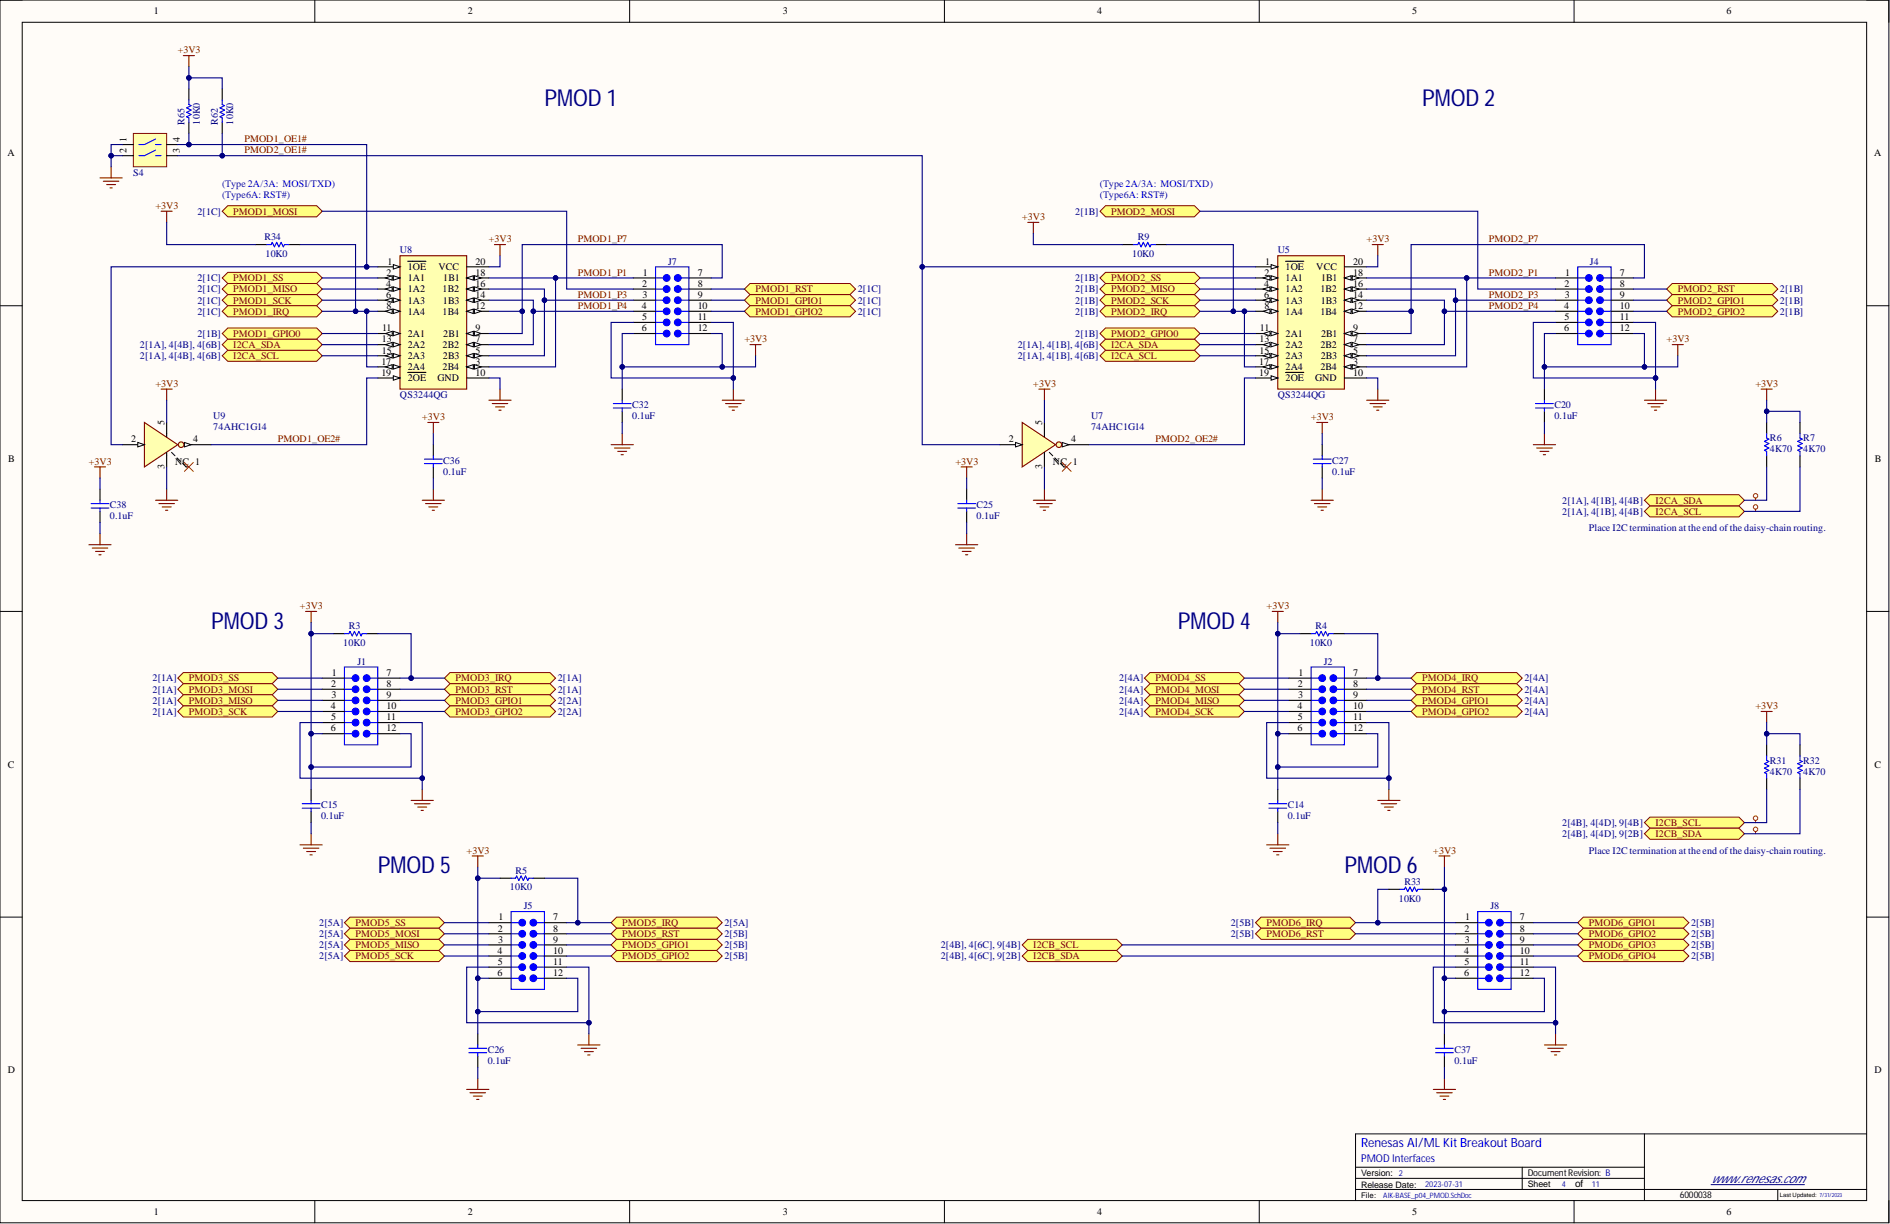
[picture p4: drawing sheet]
<svg xmlns="http://www.w3.org/2000/svg" width="431mm" height="279mm" viewBox="0 0 431 279" stroke-linecap="round" stroke-linejoin="round" font-family="sans-serif">
<defs><g id="words">
<g font-size="5.3" fill="#000080">
<text x="124.3" y="24.3">PMOD 1</text>
<text x="324.7" y="24.3">PMOD 2</text>
<text x="48.2" y="143.5">PMOD 3</text>
<text x="268.9" y="143.5">PMOD 4</text>
<text x="86.2" y="199.4">PMOD 5</text>
<text x="306.9" y="199.4">PMOD 6</text>
</g>
<text font-size="2.9" fill="#00f" x="310.7" y="261.9">RenesasAI/MLKit Breakout Board</text>
<text font-size="2.9" fill="#000080" x="390.6" y="270.1">www.renesas.com</text>
<text font-size="2.5" fill="#00f" x="310.7" y="265.2">PMODInterfaces</text>
<g font-size="2.3">
<text x="35.1" y="3.3">1</text>
<text x="106.8" y="3.3">2</text>
<text x="178.7" y="3.3">3</text>
<text x="250.4" y="3.3">4</text>
<text x="322.4" y="3.3">5</text>
<text x="394.2" y="3.3">6</text>
<text x="1.7" y="35.7">A</text>
<text x="28.9" y="35" transform="rotate(-90 28.9 35)">2</text>
<text x="28.9" y="32.5" transform="rotate(-90 28.9 32.5)">1</text>
<text x="41.1" y="35" transform="rotate(-90 41.1 35)">3</text>
<text x="41.1" y="32.5" transform="rotate(-90 41.1 32.5)">4</text>
<text x="427.8" y="35.7">A</text>
<text x="88.2" y="65.5">4</text>
<text x="88.3" y="62.9">2</text>
<text x="88.4" y="60.4">1</text>
<text x="93.1" y="64.2">1A1</text>
<text x="93.1" y="61.7">1OE</text>
<text x="100.1" y="61.7">VCC</text>
<text x="101.2" y="64.2">1B1</text>
<text x="108.6" y="65.5">16</text>
<text x="108.6" y="62.9">18</text>
<text x="108.6" y="60.4">20</text>
<text x="146.6" y="65.5">2</text>
<text x="146.8" y="62.9">1</text>
<text x="159.3" y="62.9">7</text>
<text x="159.3" y="65.5">8</text>
<text x="288.6" y="65.5">4</text>
<text x="288.6" y="62.9">2</text>
<text x="288.8" y="60.4">1</text>
<text x="293.5" y="64.2">1A1</text>
<text x="293.5" y="61.7">1OE</text>
<text x="300.5" y="61.7">VCC</text>
<text x="301.6" y="64.2">1B1</text>
<text x="308.9" y="65.5">16</text>
<text x="308.9" y="62.9">18</text>
<text x="308.9" y="60.4">20</text>
<text x="357.1" y="65.5">2</text>
<text x="357.3" y="62.9">1</text>
<text x="369.8" y="62.9">7</text>
<text x="369.8" y="65.5">8</text>
<text x="88.2" y="68">6</text>
<text x="88.3" y="70.6">8</text>
<text x="93.1" y="66.7">1A2</text>
<text x="93.1" y="69.3">1A3</text>
<text x="93.1" y="71.8">1A4</text>
<text x="101" y="71.8">1B4</text>
<text x="101" y="66.7">1B2</text>
<text x="101.1" y="69.3">1B3</text>
<text x="108.6" y="70.6">12</text>
<text x="108.6" y="68">14</text>
<text x="146.5" y="70.6">4</text>
<text x="146.7" y="68">3</text>
<text x="159.3" y="68">9</text>
<text x="159.3" y="70.6">10</text>
<text x="288.6" y="68">6</text>
<text x="288.6" y="70.6">8</text>
<text x="293.5" y="66.7">1A2</text>
<text x="293.5" y="69.3">1A3</text>
<text x="293.5" y="71.8">1A4</text>
<text x="301.4" y="71.8">1B4</text>
<text x="301.4" y="66.7">1B2</text>
<text x="301.5" y="69.3">1B3</text>
<text x="308.9" y="70.6">12</text>
<text x="308.9" y="68">14</text>
<text x="357" y="70.6">4</text>
<text x="357.2" y="68">3</text>
<text x="369.8" y="68">9</text>
<text x="369.8" y="70.6">10</text>
<text x="87.3" y="75.6">11</text>
<text x="93.1" y="76.9">2A1</text>
<text x="101.2" y="76.9">2B1</text>
<text x="108.6" y="75.6">9</text>
<text x="146.5" y="75.6">6</text>
<text x="146.6" y="73.1">5</text>
<text x="159.3" y="73.1">11</text>
<text x="159.3" y="75.6">12</text>
<text x="287.6" y="75.6">11</text>
<text x="293.5" y="76.9">2A1</text>
<text x="301.6" y="76.9">2B1</text>
<text x="308.9" y="75.6">9</text>
<text x="357" y="75.6">6</text>
<text x="357.1" y="73.1">5</text>
<text x="369.8" y="73.1">11</text>
<text x="369.8" y="75.6">12</text>
<text x="87.1" y="83.2">17</text>
<text x="87.2" y="78.2">13</text>
<text x="87.2" y="80.7">15</text>
<text x="93.1" y="79.4">2A2</text>
<text x="93.1" y="82">2A3</text>
<text x="101" y="79.4">2B2</text>
<text x="101.1" y="82">2B3</text>
<text x="108.6" y="78.2">7</text>
<text x="108.6" y="80.7">5</text>
<text x="108.6" y="83.2">3</text>
<text x="287.5" y="83.2">17</text>
<text x="287.5" y="78.2">13</text>
<text x="287.5" y="80.7">15</text>
<text x="293.5" y="79.4">2A2</text>
<text x="293.5" y="82">2A3</text>
<text x="301.4" y="79.4">2B2</text>
<text x="301.5" y="82">2B3</text>
<text x="308.9" y="78.2">7</text>
<text x="308.9" y="80.7">5</text>
<text x="308.9" y="83.2">3</text>
<text x="87.1" y="85.8">19</text>
<text x="93.1" y="84.5">2A4</text>
<text x="93.1" y="87">2OE</text>
<text x="99.9" y="87">GND</text>
<text x="101" y="84.5">2B4</text>
<text x="108.6" y="85.8">10</text>
<text x="287.5" y="85.8">19</text>
<text x="293.5" y="84.5">2A4</text>
<text x="293.5" y="87">2OE</text>
<text x="300.2" y="87">GND</text>
<text x="301.4" y="84.5">2B4</text>
<text x="308.9" y="85.8">10</text>
<text x="29.9" y="101">2</text>
<text x="37.5" y="96.9" transform="rotate(-90 37.5 96.9)">5</text>
<text x="44.1" y="101">4</text>
<text x="230.3" y="101">2</text>
<text x="237.9" y="96.9" transform="rotate(-90 237.9 96.9)">5</text>
<text x="244.5" y="101">4</text>
<text x="1.9" y="105.5">B</text>
<text x="37.5" y="107" transform="rotate(-90 37.5 107)">3</text>
<text x="40" y="106.1">NC 1</text>
<text x="237.9" y="107" transform="rotate(-90 237.9 107)">3</text>
<text x="240.4" y="106.1">NC 1</text>
<text x="428" y="105.5">B</text>
<text x="75.8" y="154.3">1</text>
<text x="88.3" y="154.3">7</text>
<text x="296.4" y="154.3">1</text>
<text x="308.9" y="154.3">7</text>
<text x="75.5" y="161.9">4</text>
<text x="75.6" y="156.8">2</text>
<text x="75.7" y="159.4">3</text>
<text x="88.3" y="156.8">8</text>
<text x="88.3" y="159.4">9</text>
<text x="88.3" y="161.9">10</text>
<text x="296.2" y="161.9">4</text>
<text x="296.3" y="156.8">2</text>
<text x="296.3" y="159.4">3</text>
<text x="308.9" y="156.8">8</text>
<text x="308.9" y="159.4">9</text>
<text x="308.9" y="161.9">10</text>
<text x="75.5" y="167">6</text>
<text x="75.6" y="164.4">5</text>
<text x="88.3" y="164.4">11</text>
<text x="88.3" y="167">12</text>
<text x="296.2" y="167">6</text>
<text x="296.3" y="164.4">5</text>
<text x="308.9" y="164.4">11</text>
<text x="308.9" y="167">12</text>
<text x="1.8" y="175.3">C</text>
<text x="427.9" y="175.3">C</text>
<text x="113.6" y="212.6">2</text>
<text x="113.7" y="215.2">3</text>
<text x="113.8" y="210.1">1</text>
<text x="126.3" y="210.1">7</text>
<text x="126.3" y="212.6">8</text>
<text x="126.3" y="215.2">9</text>
<text x="334.3" y="212.6">2</text>
<text x="334.4" y="215.2">3</text>
<text x="334.5" y="210.1">1</text>
<text x="347" y="210.1">7</text>
<text x="347" y="212.6">8</text>
<text x="347" y="215.2">9</text>
<text x="113.5" y="217.7">4</text>
<text x="113.6" y="220.3">5</text>
<text x="126.3" y="217.7">10</text>
<text x="126.3" y="220.3">11</text>
<text x="334.2" y="217.7">4</text>
<text x="334.3" y="220.3">5</text>
<text x="347" y="217.7">10</text>
<text x="347" y="220.3">11</text>
<text x="113.5" y="222.8">6</text>
<text x="126.3" y="222.8">12</text>
<text x="334.2" y="222.8">6</text>
<text x="347" y="222.8">12</text>
<text x="1.8" y="245">D</text>
<text x="427.9" y="245">D</text>
<text x="359.6" y="271">of</text>
<text x="35.1" y="277.4">1</text>
<text x="106.8" y="277.4">2</text>
<text x="178.7" y="277.4">3</text>
<text x="250.4" y="277.4">4</text>
<text x="322.4" y="277.4">5</text>
<text x="394.2" y="277.4">6</text>
</g>
<g font-size="2.3" fill="#800000">
<text x="40.6" y="12.2">+3V3</text>
<text x="55.8" y="32.5">PMOD1_OE1#</text>
<text x="55.8" y="35">PMOD2_OE1#</text>
<text x="35.5" y="47.7">+3V3</text>
<text x="53.3" y="49">PMOD1_MOSI</text>
<text x="233.3" y="50.3">+3V3</text>
<text x="253.6" y="49">PMOD2_MOSI</text>
<text x="111.6" y="55.3">+3V3</text>
<text x="131.9" y="55.3">PMOD1_P7</text>
<text x="312" y="55.3">+3V3</text>
<text x="339.9" y="55.3">PMOD2_P7</text>
<text x="53.3" y="64.2">PMOD1_SS</text>
<text x="131.9" y="62.9">PMOD1_P1</text>
<text x="253.6" y="64.2">PMOD2_SS</text>
<text x="339.9" y="62.9">PMOD2_P1</text>
<text x="53.3" y="66.7">PMOD1_MISO</text>
<text x="53.3" y="69.3">PMOD1_SCK</text>
<text x="53.3" y="71.8">PMOD1_IRQ</text>
<text x="131.9" y="68">PMOD1_P3</text>
<text x="131.9" y="70.6">PMOD1_P4</text>
<text x="172.5" y="66.7">PMOD1_RST</text>
<text x="172.5" y="69.3">PMOD1_GPIO1</text>
<text x="172.5" y="71.8">PMOD1_GPIO2</text>
<text x="253.6" y="66.7">PMOD2_MISO</text>
<text x="253.6" y="69.3">PMOD2_SCK</text>
<text x="253.6" y="71.8">PMOD2_IRQ</text>
<text x="339.9" y="68">PMOD2_P3</text>
<text x="339.9" y="70.6">PMOD2_P4</text>
<text x="383" y="66.7">PMOD2_RST</text>
<text x="383" y="69.3">PMOD2_GPIO1</text>
<text x="383" y="71.8">PMOD2_GPIO2</text>
<text x="53.3" y="76.9">PMOD1_GPIO0</text>
<text x="253.6" y="76.9">PMOD2_GPIO0</text>
<text x="53.3" y="82">I2CA_SCL</text>
<text x="53.3" y="79.4">I2CA_SDA</text>
<text x="169.9" y="78.2">+3V3</text>
<text x="253.6" y="82">I2CA_SCL</text>
<text x="253.6" y="79.4">I2CA_SDA</text>
<text x="380.5" y="78.2">+3V3</text>
<text x="35.5" y="88.3">+3V3</text>
<text x="235.9" y="88.3">+3V3</text>
<text x="400.8" y="88.3">+3V3</text>
<text x="96.4" y="95.9">+3V3</text>
<text x="299.3" y="95.9">+3V3</text>
<text x="63.4" y="101">PMOD1_OE2#</text>
<text x="263.8" y="101">PMOD2_OE2#</text>
<text x="20.3" y="106.1">+3V3</text>
<text x="218.1" y="106.1">+3V3</text>
<text x="377.9" y="117.5">I2CA_SCL</text>
<text x="377.9" y="115">I2CA_SDA</text>
<text x="68.5" y="139.1">+3V3</text>
<text x="289.2" y="139.1">+3V3</text>
<text x="43.1" y="155.6">PMOD3_SS</text>
<text x="104" y="155.6">PMOD3_IRQ</text>
<text x="263.8" y="155.6">PMOD4_SS</text>
<text x="324.7" y="155.6">PMOD4_IRQ</text>
<text x="43.1" y="158.1">PMOD3_MOSI</text>
<text x="43.1" y="160.6">PMOD3_MISO</text>
<text x="104" y="158.1">PMOD3_RST</text>
<text x="104" y="160.6">PMOD3_GPIO1</text>
<text x="263.8" y="158.1">PMOD4_MOSI</text>
<text x="263.8" y="160.6">PMOD4_MISO</text>
<text x="324.7" y="158.1">PMOD4_RST</text>
<text x="324.7" y="160.6">PMOD4_GPIO1</text>
<text x="400.8" y="161.9">+3V3</text>
<text x="43.1" y="163.2">PMOD3_SCK</text>
<text x="104" y="163.2">PMOD3_GPIO2</text>
<text x="263.8" y="163.2">PMOD4_SCK</text>
<text x="324.7" y="163.2">PMOD4_GPIO2</text>
<text x="377.9" y="188.5">I2CB_SCL</text>
<text x="377.9" y="191.1">I2CB_SDA</text>
<text x="106.5" y="194.9">+3V3</text>
<text x="327.2" y="194.9">+3V3</text>
<text x="81.2" y="211.4">PMOD5_SS</text>
<text x="81.2" y="213.9">PMOD5_MOSI</text>
<text x="142" y="211.4">PMOD5_IRQ</text>
<text x="142" y="213.9">PMOD5_RST</text>
<text x="289.2" y="211.4">PMOD6_IRQ</text>
<text x="289.2" y="213.9">PMOD6_RST</text>
<text x="362.7" y="211.4">PMOD6_GPIO1</text>
<text x="362.7" y="213.9">PMOD6_GPIO2</text>
<text x="81.2" y="216.5">PMOD5_MISO</text>
<text x="81.2" y="219">PMOD5_SCK</text>
<text x="142" y="216.5">PMOD5_GPIO1</text>
<text x="142" y="219">PMOD5_GPIO2</text>
<text x="235.9" y="216.5">I2CB_SCL</text>
<text x="235.9" y="219">I2CB_SDA</text>
<text x="362.7" y="216.5">PMOD6_GPIO3</text>
<text x="362.7" y="219">PMOD6_GPIO4</text>
</g>
<g font-size="2.3" fill="#000080">
<text x="42.1" y="28.4" transform="rotate(-90 42.1 28.4)">R65</text>
<text x="45.7" y="28.4" transform="rotate(-90 45.7 28.4)">10K0</text>
<text x="49.7" y="28.4" transform="rotate(-90 49.7 28.4)">R62</text>
<text x="53.3" y="28.4" transform="rotate(-90 53.3 28.4)">10K0</text>
<text x="30.4" y="40.1">S4</text>
<text x="45.1" y="49">2[1C]</text>
<text x="245.4" y="49">2[1B]</text>
<text x="60.4" y="54.8">R34</text>
<text x="60.6" y="58.6">10K0</text>
<text x="91.3" y="57.9">U8</text>
<text x="258.5" y="58.6">10K0</text>
<text x="259.7" y="54.8">R9</text>
<text x="291.7" y="57.9">U5</text>
<text x="45.1" y="64.2">2[1C]</text>
<text x="152.5" y="60.4">J7</text>
<text x="245.4" y="64.2">2[1B]</text>
<text x="363" y="60.4">J4</text>
<text x="45.1" y="66.7">2[1C]</text>
<text x="45.1" y="69.3">2[1C]</text>
<text x="45.1" y="71.8">2[1C]</text>
<text x="195.8" y="66.7">2[1C]</text>
<text x="195.8" y="69.3">2[1C]</text>
<text x="195.8" y="71.8">2[1C]</text>
<text x="245.4" y="66.7">2[1B]</text>
<text x="245.4" y="69.3">2[1B]</text>
<text x="245.4" y="71.8">2[1B]</text>
<text x="406.3" y="66.7">2[1B]</text>
<text x="406.3" y="69.3">2[1B]</text>
<text x="406.3" y="71.8">2[1B]</text>
<text x="45.1" y="76.9">2[1B]</text>
<text x="245.4" y="76.9">2[1B]</text>
<text x="32" y="82">2[1A], 4[4B], 4[6B]</text>
<text x="32" y="79.4">2[1A], 4[4B], 4[6B]</text>
<text x="232.3" y="82">2[1A], 4[1B], 4[6B]</text>
<text x="232.3" y="79.4">2[1A], 4[1B], 4[6B]</text>
<text x="48.7" y="95.7">U9</text>
<text x="91.3" y="90.9">QS3244QG</text>
<text x="144.3" y="95.7">0.1uF</text>
<text x="144.3" y="93.1">C32</text>
<text x="249.1" y="95.7">U7</text>
<text x="291.7" y="90.9">QS3244QG</text>
<text x="354.8" y="95.7">0.1uF</text>
<text x="354.8" y="93.1">C20</text>
<text x="48.7" y="98.2">74AHC1G14</text>
<text x="249.1" y="98.2">74AHC1G14</text>
<text x="404.1" y="100.7">R6</text>
<text x="411.7" y="100.7">R7</text>
<text x="101.2" y="105.8">C36</text>
<text x="304.1" y="105.8">C27</text>
<text x="404.1" y="103.3">4K70</text>
<text x="411.7" y="103.3">4K70</text>
<text x="101.2" y="108.4">0.1uF</text>
<text x="304.1" y="108.4">0.1uF</text>
<text x="25.1" y="118.5">0.1uF</text>
<text x="25.1" y="116">C38</text>
<text x="223" y="118.5">0.1uF</text>
<text x="223" y="116">C25</text>
<text x="356.6" y="117.5">2[1A], 4[1B], 4[4B]</text>
<text x="356.6" y="115">2[1A], 4[1B], 4[4B]</text>
<text x="362.7" y="121.3">Place I2C termination at the end ofthe daisy-chain routing.</text>
<text x="79.6" y="143.6">R3</text>
<text x="300.3" y="143.6">R4</text>
<text x="78.4" y="147.4">10K0</text>
<text x="299" y="147.4">10K0</text>
<text x="34.8" y="155.6">2[1A]</text>
<text x="81.6" y="151.7">J1</text>
<text x="127.3" y="155.6">2[1A]</text>
<text x="255.5" y="155.6">2[4A]</text>
<text x="302.2" y="151.7">J2</text>
<text x="348" y="155.6">2[4A]</text>
<text x="34.8" y="158.1">2[1A]</text>
<text x="34.8" y="160.6">2[1A]</text>
<text x="127.3" y="158.1">2[1A]</text>
<text x="127.3" y="160.6">2[2A]</text>
<text x="255.5" y="158.1">2[4A]</text>
<text x="255.5" y="160.6">2[4A]</text>
<text x="348" y="158.1">2[4A]</text>
<text x="348" y="160.6">2[4A]</text>
<text x="34.8" y="163.2">2[1A]</text>
<text x="127.3" y="163.2">2[2A]</text>
<text x="255.5" y="163.2">2[4A]</text>
<text x="348" y="163.2">2[4A]</text>
<text x="404.1" y="176.9">4K70</text>
<text x="404.1" y="174.3">R31</text>
<text x="411.7" y="176.9">4K70</text>
<text x="411.7" y="174.3">R32</text>
<text x="73.3" y="184.5">C15</text>
<text x="294" y="184.5">C14</text>
<text x="73.3" y="187">0.1uF</text>
<text x="294" y="187">0.1uF</text>
<text x="356.6" y="188.5">2[4B], 4[4D], 9[4B]</text>
<text x="356.6" y="191.1">2[4B], 4[4D], 9[2B]</text>
<text x="362.7" y="194.9">Place I2C termination at the end ofthe daisy-chain routing.</text>
<text x="116.4" y="203.3">10K0</text>
<text x="117.7" y="199.5">R5</text>
<text x="320.6" y="202">R33</text>
<text x="119.5" y="207.6">J5</text>
<text x="319.3" y="205.8">10K0</text>
<text x="340.2" y="207.6">J8</text>
<text x="72.9" y="211.4">2[5A]</text>
<text x="72.9" y="213.9">2[5A]</text>
<text x="165.4" y="211.4">2[5A]</text>
<text x="165.4" y="213.9">2[5B]</text>
<text x="280.9" y="211.4">2[5B]</text>
<text x="280.9" y="213.9">2[5B]</text>
<text x="386" y="211.4">2[5B]</text>
<text x="386" y="213.9">2[5B]</text>
<text x="72.9" y="216.5">2[5A]</text>
<text x="72.9" y="219">2[5A]</text>
<text x="165.4" y="216.5">2[5B]</text>
<text x="165.4" y="219">2[5B]</text>
<text x="214.7" y="216.5">2[4B], 4[6C], 9[4B]</text>
<text x="214.7" y="219">2[4B], 4[6C], 9[2B]</text>
<text x="386" y="216.5">2[5B]</text>
<text x="386" y="219">2[5B]</text>
<text x="111.3" y="242.8">0.1uF</text>
<text x="111.3" y="240.3">C26</text>
<text x="332" y="242.8">0.1uF</text>
<text x="332" y="240.3">C37</text>
</g>
<g font-size="2.3" fill="#00f">
<text x="50.7" y="42.6">(Type 2A/3A: MOSI/TXD)</text>
<text x="50.7" y="45.2">(Type6A: RST#)</text>
<text x="251.1" y="42.6">(Type 2A/3A: MOSI/TXD)</text>
<text x="251.1" y="45.2">(Type6A: RST#)</text>
</g>
<g font-size="2.1">
<text x="348.8" y="268.4">DocumentRevision: B</text>
<text x="383.5" y="273.5">6000038</text>
</g>
<g font-size="2">
<text x="310.7" y="268.6">Version:</text>
<text x="310.7" y="271.1">Release Date:</text>
<text x="348.8" y="270.9">Sheet</text>
</g>
<g font-size="1.9" fill="#00f">
<text x="319.3" y="268.5">2</text>
<text x="325.3" y="271">2023-07-31</text>
<text x="356.5" y="270.9">4</text>
<text x="363.4" y="270.9">11</text>
</g>
<text font-size="1.8" x="310.7" y="273.4">File:</text>
<text font-size="1.7" fill="#00f" x="315.8" y="273.4">AIK-BASE_p04_PMOD.SchDoc</text>
<text font-size="1.4" x="406.3" y="273.1">Last Updated: 7/31/2023</text>
</g></defs>
<path d="M0 0h431.2v279.1h-431.2z" fill-rule="evenodd" fill="#fffcf8"/>
<path d="M0 0h431.2v279.1h-431.2z" fill="none" stroke="#000" stroke-width=".23"/>
<path d="M5.1 5.1h421v269h-421z" fill-rule="evenodd" fill="#fffcf8"/>
<g fill="none" stroke="#000" stroke-width=".23">
<path d="M0 0h5.1M5.1 5.1h421v269h-421zM71.9 0v5.1M143.7 0v5.1M215.6 0v5.1M287.5 0v5.1M359.3 0v5.1M426.1 0h5.1v5.1M0 69.8h5.1M426.1 69.8h5.1M0 139.6h5.1M426.1 139.6h5.1"/>
<path d="M0 209.3h5.1M426.1 209.3h5.1M375.4 258.8v15.3M426.1 258.8h-116.7v15.3M71.9 274.1v5M143.7 274.1v5M215.6 274.1v5M287.5 274.1v5M309.4 266.4h66M309.4 271.5h116.7M309.4 269h66M347.5 266.4v5.1"/>
<path d="M359.3 274.1v5M405.8 271.5v2.6M431.2 274.1v5"/>
</g>
<path d="M390.6 270.4h21.3" fill="none" stroke="#000080" stroke-width=".23"/>
<path d="M36.8 48.2h2.5M38 48.2v2.6M142 99v2.5M164.9 91.4h5M165.6 92.1h3.6M166.4 92.9h2M167.1 93.6h.6M167.4 88.8v2.6M139.5 101.5h5.1M140.3 102.3h3.5M141 103h2.1M141.8 103.8h.5" fill="none" stroke="#800000" stroke-width=".25"/>
<path d="M142 88.8v2.6M142 93.9v2.5" fill="none" stroke="#000" stroke-width=".25"/>
<path d="M149.6 60.9h7.7v17.8h-7.7zM149.6 66h1.8M140 92.1h4.1M140 93.1h4.1M142 91.4v.7M142 93.1v.8" fill="none" stroke="#00f" stroke-width=".25"/>
<circle cx="152.2" cy="66" r=".76" fill="#00f"/>
<g fill="none" stroke="#00f" stroke-width=".25">
<path d="M155.5 68.5h1.8"/>
<circle cx="152.2" cy="66" r=".76"/>
</g>
<circle cx="154.7" cy="68.5" r=".76" fill="#00f"/>
<g fill="none" stroke="#00f" stroke-width=".25">
<path d="M149.6 68.5h1.8"/>
<circle cx="154.7" cy="68.5" r=".76"/>
</g>
<circle cx="152.2" cy="68.5" r=".76" fill="#00f"/>
<g fill="none" stroke="#00f" stroke-width=".25">
<path d="M155.5 66h1.8"/>
<circle cx="152.2" cy="68.5" r=".76"/>
</g>
<circle cx="154.7" cy="66" r=".76" fill="#00f"/>
<g fill="none" stroke="#00f" stroke-width=".25">
<path d="M149.6 63.4h1.8"/>
<circle cx="154.7" cy="66" r=".76"/>
</g>
<circle cx="152.2" cy="63.4" r=".76" fill="#00f"/>
<g fill="none" stroke="#00f" stroke-width=".25">
<path d="M155.5 63.4h1.8"/>
<circle cx="152.2" cy="63.4" r=".76"/>
</g>
<circle cx="154.7" cy="63.4" r=".76" fill="#00f"/>
<g fill="none" stroke="#00f" stroke-width=".25">
<path d="M149.6 71.1h1.8"/>
<circle cx="154.7" cy="63.4" r=".76"/>
</g>
<path d="M144.6 63.4h5" fill="none" stroke="#000" stroke-width=".25"/>
<circle cx="152.2" cy="71.1" r=".76" fill="#00f"/>
<g fill="none" stroke="#00f" stroke-width=".25">
<path d="M155.5 73.6h1.8"/>
<circle cx="152.2" cy="71.1" r=".76"/>
</g>
<circle cx="154.7" cy="73.6" r=".76" fill="#00f"/>
<g fill="none" stroke="#00f" stroke-width=".25">
<path d="M149.6 73.6h1.8"/>
<circle cx="154.7" cy="73.6" r=".76"/>
</g>
<circle cx="152.2" cy="73.6" r=".76" fill="#00f"/>
<g fill="none" stroke="#00f" stroke-width=".25">
<path d="M155.5 71.1h1.8"/>
<circle cx="152.2" cy="73.6" r=".76"/>
</g>
<circle cx="154.7" cy="71.1" r=".76" fill="#00f"/>
<g fill="none" stroke="#00f" stroke-width=".25">
<path d="M149.6 76.1h1.8"/>
<circle cx="154.7" cy="71.1" r=".76"/>
</g>
<circle cx="152.2" cy="76.1" r=".76" fill="#00f"/>
<g fill="none" stroke="#00f" stroke-width=".25">
<path d="M155.5 76.1h1.8"/>
<circle cx="152.2" cy="76.1" r=".76"/>
</g>
<circle cx="154.7" cy="76.1" r=".76" fill="#00f"/>
<circle cx="154.7" cy="76.1" r=".76" fill="none" stroke="#00f" stroke-width=".25"/>
<path d="M144.6 66h5M144.6 68.5h5M144.6 71.1h5M144.6 73.6h5M144.6 76.1h5M157.3 63.4h5M157.3 66h5M157.3 68.5h5M157.3 71.1h5M157.3 73.6h5M157.3 76.1h5" fill="none" stroke="#000" stroke-width=".25"/>
<path d="M52 62.2h20.3l1.3 1.2-1.3 1.3h-20.3l-1.3-1.3z" fill-rule="evenodd" fill="#ffff80"/>
<path d="M52 62.2h20.3l1.3 1.2-1.3 1.3h-20.3l-1.3-1.3z" fill="none" stroke="#800000" stroke-width=".23"/>
<path d="M52 47h20.3l1.3 1.2-1.3 1.3h-20.3l-1.3-1.3z" fill-rule="evenodd" fill="#ffff80"/>
<path d="M52 47h20.3l1.3 1.2-1.3 1.3h-20.3l-1.3-1.3z" fill="none" stroke="#800000" stroke-width=".23"/>
<path d="M52 64.7h20.3l1.3 1.3-1.3 1.3h-20.3l-1.3-1.3z" fill-rule="evenodd" fill="#ffff80"/>
<path d="M52 64.7h20.3l1.3 1.3-1.3 1.3h-20.3l-1.3-1.3z" fill="none" stroke="#800000" stroke-width=".23"/>
<path d="M52 79.9h20.3l1.3 1.3-1.3 1.3h-20.3l-1.3-1.3z" fill-rule="evenodd" fill="#ffff80"/>
<path d="M52 79.9h20.3l1.3 1.3-1.3 1.3h-20.3l-1.3-1.3z" fill="none" stroke="#800000" stroke-width=".23"/>
<path d="M52 67.3h20.3l1.3 1.2-1.3 1.3h-20.3l-1.3-1.3z" fill-rule="evenodd" fill="#ffff80"/>
<path d="M52 67.3h20.3l1.3 1.2-1.3 1.3h-20.3l-1.3-1.3z" fill="none" stroke="#800000" stroke-width=".23"/>
<path d="M52 77.4h20.3l1.3 1.3-1.3 1.2h-20.3l-1.3-1.2z" fill-rule="evenodd" fill="#ffff80"/>
<path d="M52 77.4h20.3l1.3 1.3-1.3 1.2h-20.3l-1.3-1.2z" fill="none" stroke="#800000" stroke-width=".23"/>
<path d="M171.2 64.7h22.8l1.3 1.3-1.3 1.3h-22.8l-1.3-1.3z" fill-rule="evenodd" fill="#ffff80"/>
<path d="M171.2 64.7h22.8l1.3 1.3-1.3 1.3h-22.8l-1.3-1.3z" fill="none" stroke="#800000" stroke-width=".23"/>
<path d="M171.2 67.3h22.8l1.3 1.2-1.3 1.3h-22.8l-1.3-1.3z" fill-rule="evenodd" fill="#ffff80"/>
<path d="M171.2 67.3h22.8l1.3 1.2-1.3 1.3h-22.8l-1.3-1.3z" fill="none" stroke="#800000" stroke-width=".23"/>
<path d="M171.2 69.8h22.8l1.3 1.3-1.3 1.2h-22.8l-1.3-1.2z" fill-rule="evenodd" fill="#ffff80"/>
<path d="M171.2 69.8h22.8l1.3 1.3-1.3 1.2h-22.8l-1.3-1.2z" fill="none" stroke="#800000" stroke-width=".23"/>
<path d="M69.8 139.6h2.5M71 139.6v2.5M68.5 192.9h5.1M69.2 193.6h3.6M70 194.4h2M70.8 195.1h.5M71 190.3v2.6M93.8 182.7h5.1M94.6 183.5h3.6M95.4 184.2h2M96.1 185h.5M96.4 180.2v2.5" fill="none" stroke="#800000" stroke-width=".25"/>
<path d="M71 180.2v2.5M71 185.2v2.6" fill="none" stroke="#000" stroke-width=".25"/>
<path d="M78.6 152.3h7.6v17.7h-7.6zM78.6 157.3h1.8M69 183.5h4M69 184.5h4M71 182.7v.8M71 184.5v.7" fill="none" stroke="#00f" stroke-width=".25"/>
<circle cx="81.2" cy="157.3" r=".76" fill="#00f"/>
<g fill="none" stroke="#00f" stroke-width=".25">
<path d="M84.5 159.9h1.7"/>
<circle cx="81.2" cy="157.3" r=".76"/>
</g>
<circle cx="83.7" cy="159.9" r=".76" fill="#00f"/>
<g fill="none" stroke="#00f" stroke-width=".25">
<path d="M78.6 159.9h1.8"/>
<circle cx="83.7" cy="159.9" r=".76"/>
</g>
<circle cx="81.2" cy="159.9" r=".76" fill="#00f"/>
<g fill="none" stroke="#00f" stroke-width=".25">
<path d="M84.5 157.3h1.7"/>
<circle cx="81.2" cy="159.9" r=".76"/>
</g>
<circle cx="83.7" cy="157.3" r=".76" fill="#00f"/>
<g fill="none" stroke="#00f" stroke-width=".25">
<path d="M78.6 154.8h1.8"/>
<circle cx="83.7" cy="157.3" r=".76"/>
</g>
<circle cx="81.2" cy="154.8" r=".76" fill="#00f"/>
<g fill="none" stroke="#00f" stroke-width=".25">
<path d="M84.5 154.8h1.7"/>
<circle cx="81.2" cy="154.8" r=".76"/>
</g>
<circle cx="83.7" cy="154.8" r=".76" fill="#00f"/>
<g fill="none" stroke="#00f" stroke-width=".25">
<path d="M78.6 162.4h1.8"/>
<circle cx="83.7" cy="154.8" r=".76"/>
</g>
<path d="M73.6 154.8h5" fill="none" stroke="#000" stroke-width=".25"/>
<circle cx="81.2" cy="162.4" r=".76" fill="#00f"/>
<g fill="none" stroke="#00f" stroke-width=".25">
<path d="M84.5 164.9h1.7"/>
<circle cx="81.2" cy="162.4" r=".76"/>
</g>
<circle cx="83.7" cy="164.9" r=".76" fill="#00f"/>
<g fill="none" stroke="#00f" stroke-width=".25">
<path d="M78.6 164.9h1.8"/>
<circle cx="83.7" cy="164.9" r=".76"/>
</g>
<circle cx="81.2" cy="164.9" r=".76" fill="#00f"/>
<g fill="none" stroke="#00f" stroke-width=".25">
<path d="M84.5 162.4h1.7"/>
<circle cx="81.2" cy="164.9" r=".76"/>
</g>
<circle cx="83.7" cy="162.4" r=".76" fill="#00f"/>
<g fill="none" stroke="#00f" stroke-width=".25">
<path d="M78.6 167.5h1.8"/>
<circle cx="83.7" cy="162.4" r=".76"/>
</g>
<circle cx="81.2" cy="167.5" r=".76" fill="#00f"/>
<g fill="none" stroke="#00f" stroke-width=".25">
<path d="M84.5 167.5h1.7"/>
<circle cx="81.2" cy="167.5" r=".76"/>
</g>
<circle cx="83.7" cy="167.5" r=".76" fill="#00f"/>
<g fill="none" stroke="#00f" stroke-width=".25">
<path d="M299.3 152.3h7.6v17.7h-7.6zM299.3 157.3h1.8M289.7 183.5h4M289.7 184.5h4M291.7 182.7v.8M291.7 184.5v.7"/>
<circle cx="83.7" cy="167.5" r=".76"/>
</g>
<g fill="none" stroke="#000" stroke-width=".25">
<path d="M73.6 157.3h5M73.6 159.9h5M86.2 154.8h5.1M86.2 157.3h5.1M86.2 159.9h5.1M73.6 162.4h5M73.6 164.9h5M73.6 167.5h5M86.2 162.4h5.1M86.2 164.9h5.1M86.2 167.5h5.1M291.7 180.2v2.5"/>
<path d="M291.7 185.2v2.6"/>
</g>
<path d="M290.4 139.6h2.6M291.7 139.6v2.5M289.2 192.9h5M289.9 193.6h3.6M290.7 194.4h2M291.4 195.1h.5M291.7 190.3v2.6M314.5 182.7h5.1M315.3 183.5h3.5M316 184.2h2.1M316.8 185h.5M317.1 180.2v2.5" fill="none" stroke="#800000" stroke-width=".25"/>
<circle cx="301.8" cy="157.3" r=".76" fill="#00f"/>
<g fill="none" stroke="#00f" stroke-width=".25">
<path d="M305.1 159.9h1.8"/>
<circle cx="301.8" cy="157.3" r=".76"/>
</g>
<circle cx="304.4" cy="159.9" r=".76" fill="#00f"/>
<g fill="none" stroke="#00f" stroke-width=".25">
<path d="M299.3 159.9h1.8"/>
<circle cx="304.4" cy="159.9" r=".76"/>
</g>
<circle cx="301.8" cy="159.9" r=".76" fill="#00f"/>
<g fill="none" stroke="#00f" stroke-width=".25">
<path d="M305.1 157.3h1.8"/>
<circle cx="301.8" cy="159.9" r=".76"/>
</g>
<circle cx="304.4" cy="157.3" r=".76" fill="#00f"/>
<g fill="none" stroke="#00f" stroke-width=".25">
<path d="M299.3 154.8h1.8"/>
<circle cx="304.4" cy="157.3" r=".76"/>
</g>
<circle cx="301.8" cy="154.8" r=".76" fill="#00f"/>
<g fill="none" stroke="#00f" stroke-width=".25">
<path d="M305.1 154.8h1.8"/>
<circle cx="301.8" cy="154.8" r=".76"/>
</g>
<circle cx="304.4" cy="154.8" r=".76" fill="#00f"/>
<g fill="none" stroke="#00f" stroke-width=".25">
<path d="M299.3 162.4h1.8"/>
<circle cx="304.4" cy="154.8" r=".76"/>
</g>
<path d="M294.2 154.8h5.1" fill="none" stroke="#000" stroke-width=".25"/>
<circle cx="301.8" cy="162.4" r=".76" fill="#00f"/>
<g fill="none" stroke="#00f" stroke-width=".25">
<path d="M305.1 164.9h1.8"/>
<circle cx="301.8" cy="162.4" r=".76"/>
</g>
<circle cx="304.4" cy="164.9" r=".76" fill="#00f"/>
<g fill="none" stroke="#00f" stroke-width=".25">
<path d="M299.3 164.9h1.8"/>
<circle cx="304.4" cy="164.9" r=".76"/>
</g>
<circle cx="301.8" cy="164.9" r=".76" fill="#00f"/>
<g fill="none" stroke="#00f" stroke-width=".25">
<path d="M305.1 162.4h1.8"/>
<circle cx="301.8" cy="164.9" r=".76"/>
</g>
<circle cx="304.4" cy="162.4" r=".76" fill="#00f"/>
<g fill="none" stroke="#00f" stroke-width=".25">
<path d="M299.3 167.5h1.8"/>
<circle cx="304.4" cy="162.4" r=".76"/>
</g>
<circle cx="301.8" cy="167.5" r=".76" fill="#00f"/>
<g fill="none" stroke="#00f" stroke-width=".25">
<path d="M305.1 167.5h1.8"/>
<circle cx="301.8" cy="167.5" r=".76"/>
</g>
<circle cx="304.4" cy="167.5" r=".76" fill="#00f"/>
<g fill="none" stroke="#00f" stroke-width=".25">
<path d="M116.7 208.1h7.6v17.7h-7.6zM116.7 213.2h1.8M107 239.3h4.1M109.1 238.5v.8M107 240.3h4.1M109.1 240.3v.8"/>
<circle cx="304.4" cy="167.5" r=".76"/>
</g>
<g fill="none" stroke="#000" stroke-width=".25">
<path d="M294.2 157.3h5.1M294.2 159.9h5.1M306.9 154.8h5.1M306.9 157.3h5.1M306.9 159.9h5.1M294.2 162.4h5.1M294.2 164.9h5.1M294.2 167.5h5.1M306.9 162.4h5.1M306.9 164.9h5.1M306.9 167.5h5.1M109.1 236v2.5"/>
<path d="M109.1 241.1v2.5"/>
</g>
<path d="M107.8 195.4h2.5M109.1 195.4v2.5M131.9 238.5h5.1M132.7 239.3h3.5M134.4 236v2.5M106.5 248.7h5.1M107.3 249.4h3.5M108.1 250.2h2M108.8 251h.5M109.1 246.1v2.6M133.4 240.1h2M134.2 240.8h.5" fill="none" stroke="#800000" stroke-width=".25"/>
<circle cx="119.2" cy="213.2" r=".76" fill="#00f"/>
<g fill="none" stroke="#00f" stroke-width=".25">
<path d="M122.5 215.7h1.8"/>
<circle cx="119.2" cy="213.2" r=".76"/>
</g>
<circle cx="121.7" cy="215.7" r=".76" fill="#00f"/>
<g fill="none" stroke="#00f" stroke-width=".25">
<path d="M116.7 215.7h1.8"/>
<circle cx="121.7" cy="215.7" r=".76"/>
</g>
<circle cx="119.2" cy="215.7" r=".76" fill="#00f"/>
<g fill="none" stroke="#00f" stroke-width=".25">
<path d="M122.5 213.2h1.8"/>
<circle cx="119.2" cy="215.7" r=".76"/>
</g>
<circle cx="121.7" cy="213.2" r=".76" fill="#00f"/>
<g fill="none" stroke="#00f" stroke-width=".25">
<path d="M116.7 210.6h1.8"/>
<circle cx="121.7" cy="213.2" r=".76"/>
</g>
<circle cx="119.2" cy="210.6" r=".76" fill="#00f"/>
<g fill="none" stroke="#00f" stroke-width=".25">
<path d="M122.5 210.6h1.8"/>
<circle cx="119.2" cy="210.6" r=".76"/>
</g>
<circle cx="121.7" cy="210.6" r=".76" fill="#00f"/>
<g fill="none" stroke="#00f" stroke-width=".25">
<path d="M116.7 218.2h1.8"/>
<circle cx="121.7" cy="210.6" r=".76"/>
</g>
<path d="M111.6 210.6h5.1" fill="none" stroke="#000" stroke-width=".25"/>
<circle cx="119.2" cy="218.2" r=".76" fill="#00f"/>
<g fill="none" stroke="#00f" stroke-width=".25">
<path d="M122.5 220.8h1.8"/>
<circle cx="119.2" cy="218.2" r=".76"/>
</g>
<circle cx="121.7" cy="220.8" r=".76" fill="#00f"/>
<g fill="none" stroke="#00f" stroke-width=".25">
<path d="M116.7 220.8h1.8"/>
<circle cx="121.7" cy="220.8" r=".76"/>
</g>
<circle cx="119.2" cy="220.8" r=".76" fill="#00f"/>
<g fill="none" stroke="#00f" stroke-width=".25">
<path d="M122.5 218.2h1.8"/>
<circle cx="119.2" cy="220.8" r=".76"/>
</g>
<circle cx="121.7" cy="218.2" r=".76" fill="#00f"/>
<g fill="none" stroke="#00f" stroke-width=".25">
<path d="M116.7 223.3h1.8"/>
<circle cx="121.7" cy="218.2" r=".76"/>
</g>
<circle cx="119.2" cy="223.3" r=".76" fill="#00f"/>
<g fill="none" stroke="#00f" stroke-width=".25">
<path d="M122.5 223.3h1.8"/>
<circle cx="119.2" cy="223.3" r=".76"/>
</g>
<circle cx="121.7" cy="223.3" r=".76" fill="#00f"/>
<g fill="none" stroke="#00f" stroke-width=".25">
<path d="M337.3 208.1h7.7v17.7h-7.7zM337.3 213.2h1.8M327.7 239.3h4.1M329.7 238.5v.8M327.7 240.3h4.1M329.7 240.3v.8"/>
<circle cx="121.7" cy="223.3" r=".76"/>
</g>
<g fill="none" stroke="#000" stroke-width=".25">
<path d="M111.6 213.2h5.1M111.6 215.7h5.1M111.6 218.2h5.1M124.3 210.6h5.1M124.3 213.2h5.1M124.3 215.7h5.1M124.3 218.2h5.1M111.6 220.8h5.1M111.6 223.3h5.1M124.3 220.8h5.1M124.3 223.3h5.1M329.7 236v2.5"/>
<path d="M329.7 241.1v2.5"/>
</g>
<path d="M328.5 195.4h2.5M329.7 195.4v2.5M352.6 238.5h5M353.3 239.3h3.6M355.1 236v2.5M327.2 248.7h5.1M328 249.4h3.5M328.7 250.2h2M329.5 251h.5M329.7 246.1v2.6M354.1 240.1h2M354.8 240.8h.6" fill="none" stroke="#800000" stroke-width=".25"/>
<circle cx="339.9" cy="213.2" r=".76" fill="#00f"/>
<g fill="none" stroke="#00f" stroke-width=".25">
<path d="M343.2 215.7h1.8"/>
<circle cx="339.9" cy="213.2" r=".76"/>
</g>
<circle cx="342.4" cy="215.7" r=".76" fill="#00f"/>
<g fill="none" stroke="#00f" stroke-width=".25">
<path d="M337.3 215.7h1.8"/>
<circle cx="342.4" cy="215.7" r=".76"/>
</g>
<circle cx="339.9" cy="215.7" r=".76" fill="#00f"/>
<g fill="none" stroke="#00f" stroke-width=".25">
<path d="M343.2 213.2h1.8"/>
<circle cx="339.9" cy="215.7" r=".76"/>
</g>
<circle cx="342.4" cy="213.2" r=".76" fill="#00f"/>
<g fill="none" stroke="#00f" stroke-width=".25">
<path d="M337.3 210.6h1.8"/>
<circle cx="342.4" cy="213.2" r=".76"/>
</g>
<circle cx="339.9" cy="210.6" r=".76" fill="#00f"/>
<g fill="none" stroke="#00f" stroke-width=".25">
<path d="M343.2 210.6h1.8"/>
<circle cx="339.9" cy="210.6" r=".76"/>
</g>
<circle cx="342.4" cy="210.6" r=".76" fill="#00f"/>
<g fill="none" stroke="#00f" stroke-width=".25">
<path d="M337.3 218.2h1.8"/>
<circle cx="342.4" cy="210.6" r=".76"/>
</g>
<path d="M332.3 210.6h5" fill="none" stroke="#000" stroke-width=".25"/>
<circle cx="339.9" cy="218.2" r=".76" fill="#00f"/>
<g fill="none" stroke="#00f" stroke-width=".25">
<path d="M343.2 220.8h1.8"/>
<circle cx="339.9" cy="218.2" r=".76"/>
</g>
<circle cx="342.4" cy="220.8" r=".76" fill="#00f"/>
<g fill="none" stroke="#00f" stroke-width=".25">
<path d="M337.3 220.8h1.8"/>
<circle cx="342.4" cy="220.8" r=".76"/>
</g>
<circle cx="339.9" cy="220.8" r=".76" fill="#00f"/>
<g fill="none" stroke="#00f" stroke-width=".25">
<path d="M343.2 218.2h1.8"/>
<circle cx="339.9" cy="220.8" r=".76"/>
</g>
<circle cx="342.4" cy="218.2" r=".76" fill="#00f"/>
<g fill="none" stroke="#00f" stroke-width=".25">
<path d="M337.3 223.3h1.8"/>
<circle cx="342.4" cy="218.2" r=".76"/>
</g>
<circle cx="339.9" cy="223.3" r=".76" fill="#00f"/>
<g fill="none" stroke="#00f" stroke-width=".25">
<path d="M343.2 223.3h1.8"/>
<circle cx="339.9" cy="223.3" r=".76"/>
</g>
<circle cx="342.4" cy="223.3" r=".76" fill="#00f"/>
<g fill="none" stroke="#00f" stroke-width=".25">
<path d="M360.2 60.9h7.6v17.8h-7.6zM360.2 66h1.7M350.5 92.1h4.1M350.5 93.1h4.1M352.6 91.4v.7M352.6 93.1v.8"/>
<circle cx="342.4" cy="223.3" r=".76"/>
</g>
<g fill="none" stroke="#000" stroke-width=".25">
<path d="M352.6 88.8v2.6M352.6 93.9v2.5M332.3 213.2h5M332.3 215.7h5M332.3 218.2h5M345 210.6h5M345 213.2h5M345 215.7h5M345 218.2h5M332.3 220.8h5M332.3 223.3h5M345 220.8h5"/>
<path d="M345 223.3h5"/>
</g>
<path d="M234.6 50.8h2.6M235.9 50.8v2.5M352.6 99v2.5M375.4 91.4h5.1M376.1 92.1h3.6M376.9 92.9h2M377.7 93.6h.5M377.9 88.8v2.6M350 101.5h5.1M350.8 102.3h3.5M351.5 103h2.1M352.3 103.8h.5" fill="none" stroke="#800000" stroke-width=".25"/>
<circle cx="362.7" cy="66" r=".76" fill="#00f"/>
<g fill="none" stroke="#00f" stroke-width=".25">
<path d="M366 68.5h1.8"/>
<circle cx="362.7" cy="66" r=".76"/>
</g>
<circle cx="365.2" cy="68.5" r=".76" fill="#00f"/>
<g fill="none" stroke="#00f" stroke-width=".25">
<path d="M360.2 68.5h1.7"/>
<circle cx="365.2" cy="68.5" r=".76"/>
</g>
<circle cx="362.7" cy="68.5" r=".76" fill="#00f"/>
<g fill="none" stroke="#00f" stroke-width=".25">
<path d="M366 66h1.8"/>
<circle cx="362.7" cy="68.5" r=".76"/>
</g>
<circle cx="365.2" cy="66" r=".76" fill="#00f"/>
<g fill="none" stroke="#00f" stroke-width=".25">
<path d="M360.2 63.4h1.7"/>
<circle cx="365.2" cy="66" r=".76"/>
</g>
<circle cx="362.7" cy="63.4" r=".76" fill="#00f"/>
<g fill="none" stroke="#00f" stroke-width=".25">
<path d="M366 63.4h1.8"/>
<circle cx="362.7" cy="63.4" r=".76"/>
</g>
<circle cx="365.2" cy="63.4" r=".76" fill="#00f"/>
<g fill="none" stroke="#00f" stroke-width=".25">
<path d="M360.2 71.1h1.7"/>
<circle cx="365.2" cy="63.4" r=".76"/>
</g>
<path d="M355.1 63.4h5.1" fill="none" stroke="#000" stroke-width=".25"/>
<circle cx="362.7" cy="71.1" r=".76" fill="#00f"/>
<g fill="none" stroke="#00f" stroke-width=".25">
<path d="M366 73.6h1.8"/>
<circle cx="362.7" cy="71.1" r=".76"/>
</g>
<circle cx="365.2" cy="73.6" r=".76" fill="#00f"/>
<g fill="none" stroke="#00f" stroke-width=".25">
<path d="M360.2 73.6h1.7"/>
<circle cx="365.2" cy="73.6" r=".76"/>
</g>
<circle cx="362.7" cy="73.6" r=".76" fill="#00f"/>
<g fill="none" stroke="#00f" stroke-width=".25">
<path d="M366 71.1h1.8"/>
<circle cx="362.7" cy="73.6" r=".76"/>
</g>
<circle cx="365.2" cy="71.1" r=".76" fill="#00f"/>
<g fill="none" stroke="#00f" stroke-width=".25">
<path d="M360.2 76.1h1.7"/>
<circle cx="365.2" cy="71.1" r=".76"/>
</g>
<circle cx="362.7" cy="76.1" r=".76" fill="#00f"/>
<g fill="none" stroke="#00f" stroke-width=".25">
<path d="M366 76.1h1.8"/>
<circle cx="362.7" cy="76.1" r=".76"/>
</g>
<circle cx="365.2" cy="76.1" r=".76" fill="#00f"/>
<circle cx="365.2" cy="76.1" r=".76" fill="none" stroke="#00f" stroke-width=".25"/>
<path d="M355.1 66h5.1M355.1 68.5h5.1M355.1 71.1h5.1M355.1 73.6h5.1M355.1 76.1h5.1M367.8 63.4h5.1M367.8 66h5.1M367.8 68.5h5.1M367.8 71.1h5.1M367.8 73.6h5.1M367.8 76.1h5.1" fill="none" stroke="#000" stroke-width=".25"/>
<path d="M252.4 62.2h20.3l1.2 1.2-1.2 1.3h-20.3l-1.3-1.3z" fill-rule="evenodd" fill="#ffff80"/>
<path d="M252.4 62.2h20.3l1.2 1.2-1.2 1.3h-20.3l-1.3-1.3z" fill="none" stroke="#800000" stroke-width=".23"/>
<path d="M252.4 47h20.3l1.2 1.2-1.2 1.3h-20.3l-1.3-1.3z" fill-rule="evenodd" fill="#ffff80"/>
<path d="M252.4 47h20.3l1.2 1.2-1.2 1.3h-20.3l-1.3-1.3z" fill="none" stroke="#800000" stroke-width=".23"/>
<path d="M252.4 64.7h20.3l1.2 1.3-1.2 1.3h-20.3l-1.3-1.3z" fill-rule="evenodd" fill="#ffff80"/>
<path d="M252.4 64.7h20.3l1.2 1.3-1.2 1.3h-20.3l-1.3-1.3z" fill="none" stroke="#800000" stroke-width=".23"/>
<path d="M252.4 79.9h20.3l1.2 1.3-1.2 1.3h-20.3l-1.3-1.3z" fill-rule="evenodd" fill="#ffff80"/>
<path d="M252.4 79.9h20.3l1.2 1.3-1.2 1.3h-20.3l-1.3-1.3z" fill="none" stroke="#800000" stroke-width=".23"/>
<path d="M252.4 67.3h20.3l1.2 1.2-1.2 1.3h-20.3l-1.3-1.3z" fill-rule="evenodd" fill="#ffff80"/>
<path d="M252.4 67.3h20.3l1.2 1.2-1.2 1.3h-20.3l-1.3-1.3z" fill="none" stroke="#800000" stroke-width=".23"/>
<path d="M252.4 77.4h20.3l1.2 1.3-1.2 1.2h-20.3l-1.3-1.2z" fill-rule="evenodd" fill="#ffff80"/>
<path d="M252.4 77.4h20.3l1.2 1.3-1.2 1.2h-20.3l-1.3-1.2z" fill="none" stroke="#800000" stroke-width=".23"/>
<path d="M381.7 64.7h22.9l1.2 1.3-1.2 1.3h-22.9l-1.2-1.3z" fill-rule="evenodd" fill="#ffff80"/>
<path d="M381.7 64.7h22.9l1.2 1.3-1.2 1.3h-22.9l-1.2-1.3z" fill="none" stroke="#800000" stroke-width=".23"/>
<path d="M381.7 67.3h22.9l1.2 1.2-1.2 1.3h-22.9l-1.2-1.3z" fill-rule="evenodd" fill="#ffff80"/>
<path d="M381.7 67.3h22.9l1.2 1.2-1.2 1.3h-22.9l-1.2-1.3z" fill="none" stroke="#800000" stroke-width=".23"/>
<path d="M381.7 69.8h22.9l1.2 1.3-1.2 1.2h-22.9l-1.2-1.2z" fill-rule="evenodd" fill="#ffff80"/>
<path d="M381.7 69.8h22.9l1.2 1.3-1.2 1.2h-22.9l-1.2-1.2z" fill="none" stroke="#800000" stroke-width=".23"/>
<path d="M41.9 153.5h20.2l1.3 1.3-1.3 1.3h-20.2l-1.3-1.3z" fill-rule="evenodd" fill="#ffff80"/>
<path d="M41.9 153.5h20.2l1.3 1.3-1.3 1.3h-20.2l-1.3-1.3z" fill="none" stroke="#800000" stroke-width=".23"/>
<path d="M41.9 156.1h20.2l1.3 1.2-1.3 1.3h-20.2l-1.3-1.3z" fill-rule="evenodd" fill="#ffff80"/>
<path d="M41.9 156.1h20.2l1.3 1.2-1.3 1.3h-20.2l-1.3-1.3z" fill="none" stroke="#800000" stroke-width=".23"/>
<path d="M41.9 158.6h20.2l1.3 1.3-1.3 1.2h-20.2l-1.3-1.2z" fill-rule="evenodd" fill="#ffff80"/>
<path d="M41.9 158.6h20.2l1.3 1.3-1.3 1.2h-20.2l-1.3-1.2z" fill="none" stroke="#800000" stroke-width=".23"/>
<path d="M41.9 161.1h20.2l1.3 1.3-1.3 1.3h-20.2l-1.3-1.3z" fill-rule="evenodd" fill="#ffff80"/>
<path d="M41.9 161.1h20.2l1.3 1.3-1.3 1.3h-20.2l-1.3-1.3z" fill="none" stroke="#800000" stroke-width=".23"/>
<path d="M102.7 153.5h22.9l1.2 1.3-1.2 1.3h-22.9l-1.2-1.3z" fill-rule="evenodd" fill="#ffff80"/>
<path d="M102.7 153.5h22.9l1.2 1.3-1.2 1.3h-22.9l-1.2-1.3z" fill="none" stroke="#800000" stroke-width=".23"/>
<path d="M102.7 156.1h22.9l1.2 1.2-1.2 1.3h-22.9l-1.2-1.3z" fill-rule="evenodd" fill="#ffff80"/>
<path d="M102.7 156.1h22.9l1.2 1.2-1.2 1.3h-22.9l-1.2-1.3z" fill="none" stroke="#800000" stroke-width=".23"/>
<path d="M102.7 158.6h22.9l1.2 1.3-1.2 1.2h-22.9l-1.2-1.2z" fill-rule="evenodd" fill="#ffff80"/>
<path d="M102.7 158.6h22.9l1.2 1.3-1.2 1.2h-22.9l-1.2-1.2z" fill="none" stroke="#800000" stroke-width=".23"/>
<path d="M102.7 161.1h22.9l1.2 1.3-1.2 1.3h-22.9l-1.2-1.3z" fill-rule="evenodd" fill="#ffff80"/>
<path d="M102.7 161.1h22.9l1.2 1.3-1.2 1.3h-22.9l-1.2-1.3z" fill="none" stroke="#800000" stroke-width=".23"/>
<path d="M262.5 153.5h20.3l1.3 1.3-1.3 1.3h-20.3l-1.2-1.3z" fill-rule="evenodd" fill="#ffff80"/>
<path d="M262.5 153.5h20.3l1.3 1.3-1.3 1.3h-20.3l-1.2-1.3z" fill="none" stroke="#800000" stroke-width=".23"/>
<path d="M262.5 156.1h20.3l1.3 1.2-1.3 1.3h-20.3l-1.2-1.3z" fill-rule="evenodd" fill="#ffff80"/>
<path d="M262.5 156.1h20.3l1.3 1.2-1.3 1.3h-20.3l-1.2-1.3z" fill="none" stroke="#800000" stroke-width=".23"/>
<path d="M262.5 158.6h20.3l1.3 1.3-1.3 1.2h-20.3l-1.2-1.2z" fill-rule="evenodd" fill="#ffff80"/>
<path d="M262.5 158.6h20.3l1.3 1.3-1.3 1.2h-20.3l-1.2-1.2z" fill="none" stroke="#800000" stroke-width=".23"/>
<path d="M262.5 161.1h20.3l1.3 1.3-1.3 1.3h-20.3l-1.2-1.3z" fill-rule="evenodd" fill="#ffff80"/>
<path d="M262.5 161.1h20.3l1.3 1.3-1.3 1.3h-20.3l-1.2-1.3z" fill="none" stroke="#800000" stroke-width=".23"/>
<path d="M323.4 153.5h22.8l1.3 1.3-1.3 1.3h-22.8l-1.3-1.3z" fill-rule="evenodd" fill="#ffff80"/>
<path d="M323.4 153.5h22.8l1.3 1.3-1.3 1.3h-22.8l-1.3-1.3z" fill="none" stroke="#800000" stroke-width=".23"/>
<path d="M323.4 156.1h22.8l1.3 1.2-1.3 1.3h-22.8l-1.3-1.3z" fill-rule="evenodd" fill="#ffff80"/>
<path d="M323.4 156.1h22.8l1.3 1.2-1.3 1.3h-22.8l-1.3-1.3z" fill="none" stroke="#800000" stroke-width=".23"/>
<path d="M323.4 158.6h22.8l1.3 1.3-1.3 1.2h-22.8l-1.3-1.2z" fill-rule="evenodd" fill="#ffff80"/>
<path d="M323.4 158.6h22.8l1.3 1.3-1.3 1.2h-22.8l-1.3-1.2z" fill="none" stroke="#800000" stroke-width=".23"/>
<path d="M323.4 161.1h22.8l1.3 1.3-1.3 1.3h-22.8l-1.3-1.3z" fill-rule="evenodd" fill="#ffff80"/>
<path d="M323.4 161.1h22.8l1.3 1.3-1.3 1.3h-22.8l-1.3-1.3z" fill="none" stroke="#800000" stroke-width=".23"/>
<path d="M79.9 209.3h20.3l1.3 1.3-1.3 1.3h-20.3l-1.3-1.3z" fill-rule="evenodd" fill="#ffff80"/>
<path d="M79.9 209.3h20.3l1.3 1.3-1.3 1.3h-20.3l-1.3-1.3z" fill="none" stroke="#800000" stroke-width=".23"/>
<path d="M79.9 211.9h20.3l1.3 1.3-1.3 1.2h-20.3l-1.3-1.2z" fill-rule="evenodd" fill="#ffff80"/>
<path d="M79.9 211.9h20.3l1.3 1.3-1.3 1.2h-20.3l-1.3-1.2z" fill="none" stroke="#800000" stroke-width=".23"/>
<path d="M79.9 214.4h20.3l1.3 1.3-1.3 1.3h-20.3l-1.3-1.3z" fill-rule="evenodd" fill="#ffff80"/>
<path d="M79.9 214.4h20.3l1.3 1.3-1.3 1.3h-20.3l-1.3-1.3z" fill="none" stroke="#800000" stroke-width=".23"/>
<path d="M79.9 217h20.3l1.3 1.2-1.3 1.3h-20.3l-1.3-1.3z" fill-rule="evenodd" fill="#ffff80"/>
<path d="M79.9 217h20.3l1.3 1.2-1.3 1.3h-20.3l-1.3-1.3z" fill="none" stroke="#800000" stroke-width=".23"/>
<path d="M140.8 209.3h22.8l1.3 1.3-1.3 1.3h-22.8l-1.3-1.3z" fill-rule="evenodd" fill="#ffff80"/>
<path d="M140.8 209.3h22.8l1.3 1.3-1.3 1.3h-22.8l-1.3-1.3z" fill="none" stroke="#800000" stroke-width=".23"/>
<path d="M140.8 211.9h22.8l1.3 1.3-1.3 1.2h-22.8l-1.3-1.2z" fill-rule="evenodd" fill="#ffff80"/>
<path d="M140.8 211.9h22.8l1.3 1.3-1.3 1.2h-22.8l-1.3-1.2z" fill="none" stroke="#800000" stroke-width=".23"/>
<path d="M140.8 214.4h22.8l1.3 1.3-1.3 1.3h-22.8l-1.3-1.3z" fill-rule="evenodd" fill="#ffff80"/>
<path d="M140.8 214.4h22.8l1.3 1.3-1.3 1.3h-22.8l-1.3-1.3z" fill="none" stroke="#800000" stroke-width=".23"/>
<path d="M140.8 217h22.8l1.3 1.2-1.3 1.3h-22.8l-1.3-1.3z" fill-rule="evenodd" fill="#ffff80"/>
<path d="M140.8 217h22.8l1.3 1.2-1.3 1.3h-22.8l-1.3-1.3z" fill="none" stroke="#800000" stroke-width=".23"/>
<path d="M287.9 209.3h20.3l1.2 1.3-1.2 1.3h-20.3l-1.3-1.3z" fill-rule="evenodd" fill="#ffff80"/>
<path d="M287.9 209.3h20.3l1.2 1.3-1.2 1.3h-20.3l-1.3-1.3z" fill="none" stroke="#800000" stroke-width=".23"/>
<path d="M287.9 211.9h20.3l1.2 1.3-1.2 1.2h-20.3l-1.3-1.2z" fill-rule="evenodd" fill="#ffff80"/>
<path d="M287.9 211.9h20.3l1.2 1.3-1.2 1.2h-20.3l-1.3-1.2z" fill="none" stroke="#800000" stroke-width=".23"/>
<path d="M234.6 214.4h20.3l1.3 1.3-1.3 1.3h-20.3l-1.3-1.3z" fill-rule="evenodd" fill="#ffff80"/>
<path d="M234.6 214.4h20.3l1.3 1.3-1.3 1.3h-20.3l-1.3-1.3z" fill="none" stroke="#800000" stroke-width=".23"/>
<path d="M234.6 217h20.3l1.3 1.2-1.3 1.3h-20.3l-1.3-1.3z" fill-rule="evenodd" fill="#ffff80"/>
<path d="M234.6 217h20.3l1.3 1.2-1.3 1.3h-20.3l-1.3-1.3z" fill="none" stroke="#800000" stroke-width=".23"/>
<path d="M361.4 209.3h22.9l1.2 1.3-1.2 1.3h-22.9l-1.2-1.3z" fill-rule="evenodd" fill="#ffff80"/>
<path d="M361.4 209.3h22.9l1.2 1.3-1.2 1.3h-22.9l-1.2-1.3z" fill="none" stroke="#800000" stroke-width=".23"/>
<path d="M361.4 211.9h22.9l1.2 1.3-1.2 1.2h-22.9l-1.2-1.2z" fill-rule="evenodd" fill="#ffff80"/>
<path d="M361.4 211.9h22.9l1.2 1.3-1.2 1.2h-22.9l-1.2-1.2z" fill="none" stroke="#800000" stroke-width=".23"/>
<path d="M361.4 214.4h22.9l1.2 1.3-1.2 1.3h-22.9l-1.2-1.3z" fill-rule="evenodd" fill="#ffff80"/>
<path d="M361.4 214.4h22.9l1.2 1.3-1.2 1.3h-22.9l-1.2-1.3z" fill="none" stroke="#800000" stroke-width=".23"/>
<path d="M361.4 217h22.9l1.2 1.2-1.2 1.3h-22.9l-1.2-1.3z" fill-rule="evenodd" fill="#ffff80"/>
<path d="M361.4 217h22.9l1.2 1.2-1.2 1.3h-22.9l-1.2-1.3z" fill="none" stroke="#800000" stroke-width=".23"/>
<path d="M91.3 58.4h15.2v30.4h-15.2z" fill-rule="evenodd" fill="#ffffb0"/>
<path d="M91.3 58.4h15.2v30.4h-15.2z" fill="none" stroke="#800000" stroke-width=".25"/>
<path d="M86.2 63.4h5.1" fill="none" stroke="#000" stroke-width=".25"/>
<path d="M89.8 62.9l1.5 .5-1.5 .6z" fill="#f8fcff"/>
<path d="M89.8 62.9l1.5 .5-1.5 .6z" fill="none" stroke="#000" stroke-width=".23"/>
<path d="M88 63.4l1.5-.5v1.1z" fill="#f8fcff"/>
<path d="M88 63.4l1.5-.5v1.1z" fill="none" stroke="#000" stroke-width=".23"/>
<path d="M86.2 66h5.1" fill="none" stroke="#000" stroke-width=".25"/>
<path d="M89.8 65.5l1.5 .5-1.5 .5z" fill="#f8fcff"/>
<path d="M89.8 65.5l1.5 .5-1.5 .5z" fill="none" stroke="#000" stroke-width=".23"/>
<path d="M88 66l1.5-.5v1z" fill="#f8fcff"/>
<path d="M88 66l1.5-.5v1z" fill="none" stroke="#000" stroke-width=".23"/>
<path d="M86.2 68.5h5.1" fill="none" stroke="#000" stroke-width=".25"/>
<path d="M89.8 68l1.5 .5-1.5 .5z" fill="#f8fcff"/>
<path d="M89.8 68l1.5 .5-1.5 .5z" fill="none" stroke="#000" stroke-width=".23"/>
<path d="M88 68.5l1.5-.5v1z" fill="#f8fcff"/>
<path d="M88 68.5l1.5-.5v1z" fill="none" stroke="#000" stroke-width=".23"/>
<path d="M86.2 71.1h5.1" fill="none" stroke="#000" stroke-width=".25"/>
<path d="M89.8 70.6l1.5 .5-1.5 .5z" fill="#f8fcff"/>
<path d="M89.8 70.6l1.5 .5-1.5 .5z" fill="none" stroke="#000" stroke-width=".23"/>
<path d="M88 71.1l1.5-.5v1z" fill="#f8fcff"/>
<path d="M88 71.1l1.5-.5v1z" fill="none" stroke="#000" stroke-width=".23"/>
<path d="M86.2 76.1h5.1" fill="none" stroke="#000" stroke-width=".25"/>
<path d="M89.8 75.6l1.5 .5-1.5 .5z" fill="#f8fcff"/>
<path d="M89.8 75.6l1.5 .5-1.5 .5z" fill="none" stroke="#000" stroke-width=".23"/>
<path d="M88 76.1l1.5-.5v1z" fill="#f8fcff"/>
<path d="M88 76.1l1.5-.5v1z" fill="none" stroke="#000" stroke-width=".23"/>
<path d="M86.2 78.7h5.1" fill="none" stroke="#000" stroke-width=".25"/>
<path d="M89.8 78.2l1.5 .5-1.5 .5z" fill="#f8fcff"/>
<path d="M89.8 78.2l1.5 .5-1.5 .5z" fill="none" stroke="#000" stroke-width=".23"/>
<path d="M88 78.7l1.5-.5v1z" fill="#f8fcff"/>
<path d="M88 78.7l1.5-.5v1z" fill="none" stroke="#000" stroke-width=".23"/>
<path d="M86.2 81.2h5.1" fill="none" stroke="#000" stroke-width=".25"/>
<path d="M89.8 80.7l1.5 .5-1.5 .5z" fill="#f8fcff"/>
<path d="M89.8 80.7l1.5 .5-1.5 .5z" fill="none" stroke="#000" stroke-width=".23"/>
<path d="M88 81.2l1.5-.5v1z" fill="#f8fcff"/>
<path d="M88 81.2l1.5-.5v1z" fill="none" stroke="#000" stroke-width=".23"/>
<path d="M86.2 83.7h5.1" fill="none" stroke="#000" stroke-width=".25"/>
<path d="M89.8 83.2l1.5 .5-1.5 .6z" fill="#f8fcff"/>
<path d="M89.8 83.2l1.5 .5-1.5 .6z" fill="none" stroke="#000" stroke-width=".23"/>
<path d="M88 83.7l1.5-.5v1.1z" fill="#f8fcff"/>
<path d="M88 83.7l1.5-.5v1.1z" fill="none" stroke="#000" stroke-width=".23"/>
<path d="M86.2 60.9h5.1" fill="none" stroke="#000" stroke-width=".25"/>
<path d="M89.8 60.4l1.5 .5-1.5 .5z" fill="#f8fcff"/>
<path d="M89.8 60.4l1.5 .5-1.5 .5z" fill="none" stroke="#000" stroke-width=".23"/>
<path d="M93.1 59.6h4.1M106.5 71.1h5.1M106.5 86.3h5.1" fill="none" stroke="#000" stroke-width=".25"/>
<path d="M106.5 71.1l1.6-.5v1z" fill="#f8fcff"/>
<path d="M106.5 71.1l1.6-.5v1z" fill="none" stroke="#000" stroke-width=".23"/>
<path d="M108.3 70.6l1.5 .5-1.5 .5z" fill="#f8fcff"/>
<path d="M108.3 70.6l1.5 .5-1.5 .5z" fill="none" stroke="#000" stroke-width=".23"/>
<path d="M106.5 68.5h5.1" fill="none" stroke="#000" stroke-width=".25"/>
<path d="M106.5 68.5l1.6-.5v1z" fill="#f8fcff"/>
<path d="M106.5 68.5l1.6-.5v1z" fill="none" stroke="#000" stroke-width=".23"/>
<path d="M108.3 68l1.5 .5-1.5 .5z" fill="#f8fcff"/>
<path d="M108.3 68l1.5 .5-1.5 .5z" fill="none" stroke="#000" stroke-width=".23"/>
<path d="M106.5 66h5.1" fill="none" stroke="#000" stroke-width=".25"/>
<path d="M106.5 66l1.6-.5v1z" fill="#f8fcff"/>
<path d="M106.5 66l1.6-.5v1z" fill="none" stroke="#000" stroke-width=".23"/>
<path d="M108.3 65.5l1.5 .5-1.5 .5z" fill="#f8fcff"/>
<path d="M108.3 65.5l1.5 .5-1.5 .5z" fill="none" stroke="#000" stroke-width=".23"/>
<path d="M106.5 63.4h5.1" fill="none" stroke="#000" stroke-width=".25"/>
<path d="M106.5 63.4l1.6-.5v1.1z" fill="#f8fcff"/>
<path d="M106.5 63.4l1.6-.5v1.1z" fill="none" stroke="#000" stroke-width=".23"/>
<path d="M108.3 62.9l1.5 .5-1.5 .6z" fill="#f8fcff"/>
<path d="M108.3 62.9l1.5 .5-1.5 .6z" fill="none" stroke="#000" stroke-width=".23"/>
<path d="M106.5 60.9h5.1M86.2 86.3h5.1" fill="none" stroke="#000" stroke-width=".25"/>
<path d="M89.8 85.8l1.5 .5-1.5 .5z" fill="#f8fcff"/>
<path d="M89.8 85.8l1.5 .5-1.5 .5z" fill="none" stroke="#000" stroke-width=".23"/>
<path d="M106.5 76.1h5.1M93.1 85h4.1" fill="none" stroke="#000" stroke-width=".25"/>
<path d="M106.5 76.1l1.6-.5v1z" fill="#f8fcff"/>
<path d="M106.5 76.1l1.6-.5v1z" fill="none" stroke="#000" stroke-width=".23"/>
<path d="M108.3 75.6l1.5 .5-1.5 .5z" fill="#f8fcff"/>
<path d="M108.3 75.6l1.5 .5-1.5 .5z" fill="none" stroke="#000" stroke-width=".23"/>
<path d="M106.5 78.7h5.1" fill="none" stroke="#000" stroke-width=".25"/>
<path d="M106.5 78.7l1.6-.5v1z" fill="#f8fcff"/>
<path d="M106.5 78.7l1.6-.5v1z" fill="none" stroke="#000" stroke-width=".23"/>
<path d="M108.3 78.2l1.5 .5-1.5 .5z" fill="#f8fcff"/>
<path d="M108.3 78.2l1.5 .5-1.5 .5z" fill="none" stroke="#000" stroke-width=".23"/>
<path d="M106.5 81.2h5.1" fill="none" stroke="#000" stroke-width=".25"/>
<path d="M106.5 81.2l1.6-.5v1z" fill="#f8fcff"/>
<path d="M106.5 81.2l1.6-.5v1z" fill="none" stroke="#000" stroke-width=".23"/>
<path d="M108.3 80.7l1.5 .5-1.5 .5z" fill="#f8fcff"/>
<path d="M108.3 80.7l1.5 .5-1.5 .5z" fill="none" stroke="#000" stroke-width=".23"/>
<path d="M106.5 83.7h5.1" fill="none" stroke="#000" stroke-width=".25"/>
<path d="M106.5 83.7l1.6-.5v1.1z" fill="#f8fcff"/>
<path d="M106.5 83.7l1.6-.5v1.1z" fill="none" stroke="#000" stroke-width=".23"/>
<path d="M108.3 83.2l1.5 .5-1.5 .6z" fill="#f8fcff"/>
<path d="M108.3 83.2l1.5 .5-1.5 .6z" fill="none" stroke="#000" stroke-width=".23"/>
<path d="M30.4 30.5h7.6v7.6h-7.6z" fill-rule="evenodd" fill="#ffffb0"/>
<path d="M30.4 30.5h7.6v7.6h-7.6z" fill="none" stroke="#800000" stroke-width=".23"/>
<path d="M27.9 33h2.5M27.9 35.5h2.5M38 33h2.6M38 35.5h2.6M98.9 101.5v2.5M98.9 106.6v2.5" fill="none" stroke="#000" stroke-width=".25"/>
<path d="M35.5 31.7l-2.5 1.3h-1.3M35.5 33h1.3M35.5 34.3l-2.5 1.2h-1.3M35.5 35.5h1.3M96.9 104.8h4M96.9 105.8h4M98.9 104v.8M98.9 105.8v.8" fill="none" stroke="#00f" stroke-width=".25"/>
<g fill="none" stroke="#800000" stroke-width=".25">
<path d="M41.9 12.7h2.5M43.1 12.7v2.5M25.4 38.1v2.5M22.8 40.6h5.1M23.6 41.4h3.5M24.3 42.1h2.1M25.1 42.9h.5M112.9 55.8h2.5M114.1 55.8v2.6M97.7 96.4h2.5M98.9 96.4v2.6M111.6 91.4h5.1"/>
<path d="M112.4 92.1h3.5M113.1 92.9h2.1M113.9 93.6h.5M114.1 88.8v2.6M96.4 114.2h5.1M97.1 115h3.6M97.9 115.7h2M98.7 116.5h.5M98.9 111.7v2.5"/>
</g>
<path d="M291.7 58.4h15.2v30.4h-15.2z" fill-rule="evenodd" fill="#ffffb0"/>
<path d="M291.7 58.4h15.2v30.4h-15.2z" fill="none" stroke="#800000" stroke-width=".25"/>
<path d="M286.6 63.4h5.1" fill="none" stroke="#000" stroke-width=".25"/>
<path d="M290.2 62.9l1.5 .5-1.5 .6z" fill="#f8fcff"/>
<path d="M290.2 62.9l1.5 .5-1.5 .6z" fill="none" stroke="#000" stroke-width=".23"/>
<path d="M288.4 63.4l1.5-.5v1.1z" fill="#f8fcff"/>
<path d="M288.4 63.4l1.5-.5v1.1z" fill="none" stroke="#000" stroke-width=".23"/>
<path d="M286.6 66h5.1" fill="none" stroke="#000" stroke-width=".25"/>
<path d="M290.2 65.5l1.5 .5-1.5 .5z" fill="#f8fcff"/>
<path d="M290.2 65.5l1.5 .5-1.5 .5z" fill="none" stroke="#000" stroke-width=".23"/>
<path d="M288.4 66l1.5-.5v1z" fill="#f8fcff"/>
<path d="M288.4 66l1.5-.5v1z" fill="none" stroke="#000" stroke-width=".23"/>
<path d="M286.6 68.5h5.1" fill="none" stroke="#000" stroke-width=".25"/>
<path d="M290.2 68l1.5 .5-1.5 .5z" fill="#f8fcff"/>
<path d="M290.2 68l1.5 .5-1.5 .5z" fill="none" stroke="#000" stroke-width=".23"/>
<path d="M288.4 68.5l1.5-.5v1z" fill="#f8fcff"/>
<path d="M288.4 68.5l1.5-.5v1z" fill="none" stroke="#000" stroke-width=".23"/>
<path d="M286.6 71.1h5.1" fill="none" stroke="#000" stroke-width=".25"/>
<path d="M290.2 70.6l1.5 .5-1.5 .5z" fill="#f8fcff"/>
<path d="M290.2 70.6l1.5 .5-1.5 .5z" fill="none" stroke="#000" stroke-width=".23"/>
<path d="M288.4 71.1l1.5-.5v1z" fill="#f8fcff"/>
<path d="M288.4 71.1l1.5-.5v1z" fill="none" stroke="#000" stroke-width=".23"/>
<path d="M286.6 76.1h5.1" fill="none" stroke="#000" stroke-width=".25"/>
<path d="M290.2 75.6l1.5 .5-1.5 .5z" fill="#f8fcff"/>
<path d="M290.2 75.6l1.5 .5-1.5 .5z" fill="none" stroke="#000" stroke-width=".23"/>
<path d="M288.4 76.1l1.5-.5v1z" fill="#f8fcff"/>
<path d="M288.4 76.1l1.5-.5v1z" fill="none" stroke="#000" stroke-width=".23"/>
<path d="M286.6 78.7h5.1" fill="none" stroke="#000" stroke-width=".25"/>
<path d="M290.2 78.2l1.5 .5-1.5 .5z" fill="#f8fcff"/>
<path d="M290.2 78.2l1.5 .5-1.5 .5z" fill="none" stroke="#000" stroke-width=".23"/>
<path d="M288.4 78.7l1.5-.5v1z" fill="#f8fcff"/>
<path d="M288.4 78.7l1.5-.5v1z" fill="none" stroke="#000" stroke-width=".23"/>
<path d="M286.6 81.2h5.1" fill="none" stroke="#000" stroke-width=".25"/>
<path d="M290.2 80.7l1.5 .5-1.5 .5z" fill="#f8fcff"/>
<path d="M290.2 80.7l1.5 .5-1.5 .5z" fill="none" stroke="#000" stroke-width=".23"/>
<path d="M288.4 81.2l1.5-.5v1z" fill="#f8fcff"/>
<path d="M288.4 81.2l1.5-.5v1z" fill="none" stroke="#000" stroke-width=".23"/>
<path d="M286.6 83.7h5.1" fill="none" stroke="#000" stroke-width=".25"/>
<path d="M290.2 83.2l1.5 .5-1.5 .6z" fill="#f8fcff"/>
<path d="M290.2 83.2l1.5 .5-1.5 .6z" fill="none" stroke="#000" stroke-width=".23"/>
<path d="M288.4 83.7l1.5-.5v1.1z" fill="#f8fcff"/>
<path d="M288.4 83.7l1.5-.5v1.1z" fill="none" stroke="#000" stroke-width=".23"/>
<path d="M286.6 60.9h5.1" fill="none" stroke="#000" stroke-width=".25"/>
<path d="M290.2 60.4l1.5 .5-1.5 .5z" fill="#f8fcff"/>
<path d="M290.2 60.4l1.5 .5-1.5 .5z" fill="none" stroke="#000" stroke-width=".23"/>
<path d="M293.5 59.6h4.1M306.9 71.1h5.1M306.9 86.3h5.1" fill="none" stroke="#000" stroke-width=".25"/>
<path d="M306.9 71.1l1.5-.5v1z" fill="#f8fcff"/>
<path d="M306.9 71.1l1.5-.5v1z" fill="none" stroke="#000" stroke-width=".23"/>
<path d="M308.7 70.6l1.5 .5-1.5 .5z" fill="#f8fcff"/>
<path d="M308.7 70.6l1.5 .5-1.5 .5z" fill="none" stroke="#000" stroke-width=".23"/>
<path d="M306.9 68.5h5.1" fill="none" stroke="#000" stroke-width=".25"/>
<path d="M306.9 68.5l1.5-.5v1z" fill="#f8fcff"/>
<path d="M306.9 68.5l1.5-.5v1z" fill="none" stroke="#000" stroke-width=".23"/>
<path d="M308.7 68l1.5 .5-1.5 .5z" fill="#f8fcff"/>
<path d="M308.7 68l1.5 .5-1.5 .5z" fill="none" stroke="#000" stroke-width=".23"/>
<path d="M306.9 66h5.1" fill="none" stroke="#000" stroke-width=".25"/>
<path d="M306.9 66l1.5-.5v1z" fill="#f8fcff"/>
<path d="M306.9 66l1.5-.5v1z" fill="none" stroke="#000" stroke-width=".23"/>
<path d="M308.7 65.5l1.5 .5-1.5 .5z" fill="#f8fcff"/>
<path d="M308.7 65.5l1.5 .5-1.5 .5z" fill="none" stroke="#000" stroke-width=".23"/>
<path d="M306.9 63.4h5.1" fill="none" stroke="#000" stroke-width=".25"/>
<path d="M306.9 63.4l1.5-.5v1.1z" fill="#f8fcff"/>
<path d="M306.9 63.4l1.5-.5v1.1z" fill="none" stroke="#000" stroke-width=".23"/>
<path d="M308.7 62.9l1.5 .5-1.5 .6z" fill="#f8fcff"/>
<path d="M308.7 62.9l1.5 .5-1.5 .6z" fill="none" stroke="#000" stroke-width=".23"/>
<path d="M306.9 60.9h5.1M286.6 86.3h5.1" fill="none" stroke="#000" stroke-width=".25"/>
<path d="M290.2 85.8l1.5 .5-1.5 .5z" fill="#f8fcff"/>
<path d="M290.2 85.8l1.5 .5-1.5 .5z" fill="none" stroke="#000" stroke-width=".23"/>
<path d="M306.9 76.1h5.1M293.5 85h4.1" fill="none" stroke="#000" stroke-width=".25"/>
<path d="M306.9 76.1l1.5-.5v1z" fill="#f8fcff"/>
<path d="M306.9 76.1l1.5-.5v1z" fill="none" stroke="#000" stroke-width=".23"/>
<path d="M308.7 75.6l1.5 .5-1.5 .5z" fill="#f8fcff"/>
<path d="M308.7 75.6l1.5 .5-1.5 .5z" fill="none" stroke="#000" stroke-width=".23"/>
<path d="M306.9 78.7h5.1" fill="none" stroke="#000" stroke-width=".25"/>
<path d="M306.9 78.7l1.5-.5v1z" fill="#f8fcff"/>
<path d="M306.9 78.7l1.5-.5v1z" fill="none" stroke="#000" stroke-width=".23"/>
<path d="M308.7 78.2l1.5 .5-1.5 .5z" fill="#f8fcff"/>
<path d="M308.7 78.2l1.5 .5-1.5 .5z" fill="none" stroke="#000" stroke-width=".23"/>
<path d="M306.9 81.2h5.1" fill="none" stroke="#000" stroke-width=".25"/>
<path d="M306.9 81.2l1.5-.5v1z" fill="#f8fcff"/>
<path d="M306.9 81.2l1.5-.5v1z" fill="none" stroke="#000" stroke-width=".23"/>
<path d="M308.7 80.7l1.5 .5-1.5 .5z" fill="#f8fcff"/>
<path d="M308.7 80.7l1.5 .5-1.5 .5z" fill="none" stroke="#000" stroke-width=".23"/>
<path d="M306.9 83.7h5.1" fill="none" stroke="#000" stroke-width=".25"/>
<path d="M306.9 83.7l1.5-.5v1.1z" fill="#f8fcff"/>
<path d="M306.9 83.7l1.5-.5v1.1z" fill="none" stroke="#000" stroke-width=".23"/>
<path d="M308.7 83.2l1.5 .5-1.5 .6z" fill="#f8fcff"/>
<path d="M308.7 83.2l1.5 .5-1.5 .6z" fill="none" stroke="#000" stroke-width=".23"/>
<path d="M301.8 101.5v2.5M301.8 106.6v2.5" fill="none" stroke="#000" stroke-width=".25"/>
<path d="M299.8 104.8h4.1M299.8 105.8h4.1M301.8 104v.8M301.8 105.8v.8" fill="none" stroke="#00f" stroke-width=".25"/>
<g fill="none" stroke="#800000" stroke-width=".25">
<path d="M313.2 55.8h2.6M314.5 55.8v2.6M300.6 96.4h2.5M301.8 96.4v2.6M312 91.4h5.1M312.7 92.1h3.6M313.5 92.9h2M314.3 93.6h.5M314.5 88.8v2.6M299.3 114.2h5.1M300.1 115h3.5M300.8 115.7h2"/>
<path d="M301.6 116.5h.5M301.8 111.7v2.5"/>
</g>
<path d="M33 96.4l7.6 5.1-7.6 5.1z" fill="#ffffb0"/>
<path d="M33 96.4l7.6 5.1-7.6 5.1z" fill="none" stroke="#800000" stroke-width=".25"/>
<path d="M27.9 101.5h5.1" fill="none" stroke="#000" stroke-width=".25"/>
<path d="M31.5 101l1.5 .5-1.5 .5z" fill="#f8fcff"/>
<path d="M31.5 101l1.5 .5-1.5 .5z" fill="none" stroke="#000" stroke-width=".23"/>
<path d="M42.1 101.5h6.1" fill="none" stroke="#000" stroke-width=".25"/>
<path d="M42.1 101l1.5 .5-1.5 .5z" fill="#f8fcff"/>
<path d="M42.1 101l1.5 .5-1.5 .5z" fill="none" stroke="#000" stroke-width=".23"/>
<path d="M38 96.4v3.3M38 103.3v3.3" fill="none" stroke="#000" stroke-width=".25"/>
<circle cx="41.3" cy="101.5" r=".64" fill="#ffffb0"/>
<g fill="none" stroke="#800000" stroke-width=".25">
<path d="M36.8 88.8h2.5M38 88.8v2.6M21.6 106.6h2.5M22.8 106.6v2.5"/>
<circle cx="41.3" cy="101.5" r=".64"/>
</g>
<path d="M22.8 111.7v2.5M22.8 116.7v2.6M42.5 106.6h.6" fill="none" stroke="#000" stroke-width=".25"/>
<path d="M39.2 103.3l.7 .7M40.4 104.5l.8 .8M41.7 105.8l.8 .8" fill="none" stroke="#000" stroke-width=".23"/>
<path d="M42.1 105.6l2 2M44.1 105.6l-2 2" fill="none" stroke="#f00" stroke-width=".23"/>
<path d="M20.8 115h4.1M20.8 116h4.1M22.8 114.2v.8M22.8 116v.7" fill="none" stroke="#00f" stroke-width=".25"/>
<path d="M233.3 96.4l7.7 5.1-7.7 5.1z" fill="#ffffb0"/>
<path d="M233.3 96.4l7.7 5.1-7.7 5.1z" fill="none" stroke="#800000" stroke-width=".25"/>
<path d="M228.3 101.5h5" fill="none" stroke="#000" stroke-width=".25"/>
<path d="M231.8 101l1.5 .5-1.5 .5z" fill="#f8fcff"/>
<path d="M231.8 101l1.5 .5-1.5 .5z" fill="none" stroke="#000" stroke-width=".23"/>
<path d="M242.5 101.5h6.1" fill="none" stroke="#000" stroke-width=".25"/>
<path d="M242.5 101l1.5 .5-1.5 .5z" fill="#f8fcff"/>
<path d="M242.5 101l1.5 .5-1.5 .5z" fill="none" stroke="#000" stroke-width=".23"/>
<path d="M238.4 96.4v3.3M238.4 103.3v3.3" fill="none" stroke="#000" stroke-width=".25"/>
<circle cx="241.7" cy="101.5" r=".64" fill="#ffffb0"/>
<g fill="none" stroke="#800000" stroke-width=".25">
<path d="M237.2 88.8h2.5M238.4 88.8v2.6M35.5 114.2h5.1M36.3 115h3.5M37 115.7h2.1M37.8 116.5h.5M38 111.7v2.5M219.4 106.6h2.5M220.7 106.6v2.5M235.9 114.2h5.1M236.6 115h3.6M237.4 115.7h2"/>
<path d="M238.2 116.5h.5M238.4 111.7v2.5M20.3 124.3h5.1M21.1 125.1h3.5M21.8 125.9h2M22.6 126.6h.5M22.8 121.8v2.5M218.1 124.3h5.1M218.9 125.1h3.5M219.7 125.9h2M220.4 126.6h.5M220.7 121.8v2.5"/>
<circle cx="241.7" cy="101.5" r=".64"/>
</g>
<path d="M220.7 111.7v2.5M220.7 116.7v2.6M242.9 106.6h.6" fill="none" stroke="#000" stroke-width=".25"/>
<path d="M239.5 103.3l.8 .7M240.8 104.5l.8 .8M242.1 105.8l.8 .8" fill="none" stroke="#000" stroke-width=".23"/>
<path d="M242.5 105.6l2 2M244.5 105.6l-2 2" fill="none" stroke="#f00" stroke-width=".23"/>
<path d="M218.6 115h4.1M218.6 116h4.1M220.7 114.2v.8M220.7 116v.7" fill="none" stroke="#00f" stroke-width=".25"/>
<path d="M52 69.8h20.3l1.3 1.3-1.3 1.2h-20.3l-1.3-1.2z" fill-rule="evenodd" fill="#ffff80"/>
<path d="M52 69.8h20.3l1.3 1.3-1.3 1.2h-20.3l-1.3-1.2z" fill="none" stroke="#800000" stroke-width=".23"/>
<path d="M52 74.9h20.3l1.3 1.2-1.3 1.3h-20.3l-1.3-1.3z" fill-rule="evenodd" fill="#ffff80"/>
<path d="M52 74.9h20.3l1.3 1.2-1.3 1.3h-20.3l-1.3-1.3z" fill="none" stroke="#800000" stroke-width=".23"/>
<path d="M252.4 69.8h20.3l1.2 1.3-1.2 1.2h-20.3l-1.3-1.2z" fill-rule="evenodd" fill="#ffff80"/>
<path d="M252.4 69.8h20.3l1.2 1.3-1.2 1.2h-20.3l-1.3-1.2z" fill="none" stroke="#800000" stroke-width=".23"/>
<path d="M252.4 74.9h20.3l1.2 1.2-1.2 1.3h-20.3l-1.3-1.3z" fill-rule="evenodd" fill="#ffff80"/>
<path d="M252.4 74.9h20.3l1.2 1.2-1.2 1.3h-20.3l-1.3-1.3z" fill="none" stroke="#800000" stroke-width=".23"/>
<path d="M402 88.8h2.6M403.3 88.8v2.6" fill="none" stroke="#800000" stroke-width=".25"/>
<path d="M403.3 96.4v2.6M410.9 96.4v2.6M403.3 104v2.6M410.9 104v2.6" fill="none" stroke="#000" stroke-width=".25"/>
<path d="M403.3 99v1l.5 .2-1 .5 1 .6-1 .5 1 .5-1 .5 .5 .2v1M410.9 99v1l.5 .2-1 .5 1 .6-1 .5 1 .5-1 .5 .5 .2v1" fill="none" stroke="#00f" stroke-width=".25"/>
<path d="M376.7 115.5h20.2l1.3 1.2-1.3 1.3h-20.2l-1.3-1.3z" fill-rule="evenodd" fill="#ffff80"/>
<path d="M376.7 115.5h20.2l1.3 1.2-1.3 1.3h-20.2l-1.3-1.3z" fill="none" stroke="#800000" stroke-width=".23"/>
<path d="M376.7 112.9h20.2l1.3 1.3-1.3 1.3h-20.2l-1.3-1.3z" fill-rule="evenodd" fill="#ffff80"/>
<path d="M376.7 112.9h20.2l1.3 1.3-1.3 1.3h-20.2l-1.3-1.3z" fill="none" stroke="#800000" stroke-width=".23"/>
<path d="M410.9 170v2.6M410.9 177.6v2.6" fill="none" stroke="#000" stroke-width=".25"/>
<path d="M410.9 172.6v1l.5 .2-1 .5 1 .5-1 .5 1 .6-1 .5 .5 .2v1" fill="none" stroke="#00f" stroke-width=".25"/>
<path d="M376.7 186.5h20.2l1.3 1.3-1.3 1.2h-20.2l-1.3-1.2z" fill-rule="evenodd" fill="#ffff80"/>
<path d="M376.7 186.5h20.2l1.3 1.3-1.3 1.2h-20.2l-1.3-1.2z" fill="none" stroke="#800000" stroke-width=".23"/>
<path d="M376.7 189h20.2l1.3 1.3-1.3 1.3h-20.2l-1.3-1.3z" fill-rule="evenodd" fill="#ffff80"/>
<path d="M376.7 189h20.2l1.3 1.3-1.3 1.3h-20.2l-1.3-1.3z" fill="none" stroke="#800000" stroke-width=".23"/>
<g fill="none" stroke="#000" stroke-width=".25">
<path d="M43.1 20.3v2.5M43.1 27.9v2.6M50.7 20.3v2.5M50.7 27.9v2.6M58.3 55.8h2.6M65.9 55.8h2.6M256.2 55.8h2.5M263.8 55.8h2.5M76.1 144.6h2.5M83.7 144.6h2.5M296.8 144.6h2.5M304.4 144.6h2.5"/>
<path d="M403.3 170v2.6M403.3 177.6v2.6"/>
</g>
<path d="M43.1 22.8v1.1l.5 .2-1 .5 1 .5-1 .5 1 .5-1 .6 .5 .2v1M50.7 22.8v1.1l.5 .2-1 .5 1 .5-1 .5 1 .5-1 .6 .5 .2v1M60.9 55.8h1l.2-.5 .5 1 .6-1 .5 1 .5-1 .5 1 .2-.5h1M258.7 55.8h1l.3-.5 .5 1 .5-1 .5 1 .5-1 .5 1 .3-.5h1M78.6 144.6h1l.3-.5 .5 1.1 .5-1.1 .5 1.1 .5-1.1 .5 1.1 .3-.6h1M299.3 144.6h1l.3-.5 .5 1.1 .5-1.1 .5 1.1 .5-1.1 .5 1.1 .3-.6h1M403.3 172.6v1l.5 .2-1 .5 1 .5-1 .5 1 .6-1 .5 .5 .2v1" fill="none" stroke="#00f" stroke-width=".25"/>
<path d="M171.2 78.7h2.5M172.5 78.7v2.5M381.7 78.7h2.6M383 78.7v2.5M402 162.4h2.6M403.3 162.4v2.5" fill="none" stroke="#800000" stroke-width=".25"/>
<g fill="none" stroke="#f00" stroke-width=".23">
<path d="M400.8 113.7v.5M400.8 116.2v.5M400.8 187.3v.5M400.8 189.8v.5"/>
<circle cx="400.8" cy="115.7" r=".51"/>
<circle cx="400.8" cy="113.2" r=".51"/>
<circle cx="400.8" cy="186.8" r=".51"/>
<circle cx="400.8" cy="189.3" r=".51"/>
</g>
<path d="M73.6 63.4h12.6M144.6 73.6h-5.1v12.7h27.9v-12.7h-5.1M142 96.4v2.6" fill="none" stroke="#000080" stroke-width=".25"/>
<circle cx="167.4" cy="86.3" r=".51" fill="#000080"/>
<circle cx="167.4" cy="86.3" r=".51" fill="none" stroke="#000080" stroke-width=".23"/>
<path d="M144.6 76.1h-2.6v7.6h22.9v-7.6h-2.6" fill="none" stroke="#000080" stroke-width=".25"/>
<circle cx="142" cy="83.7" r=".51" fill="#000080"/>
<circle cx="142" cy="83.7" r=".51" fill="none" stroke="#000080" stroke-width=".23"/>
<circle cx="164.9" cy="83.7" r=".51" fill="#000080"/>
<circle cx="164.9" cy="83.7" r=".51" fill="none" stroke="#000080" stroke-width=".23"/>
<path d="M162.3 71.1h7.6M162.3 68.5h7.6M167.4 86.3v2.5" fill="none" stroke="#000080" stroke-width=".25"/>
<circle cx="167.4" cy="86.3" r=".51" fill="#000080"/>
<circle cx="167.4" cy="86.3" r=".51" fill="none" stroke="#000080" stroke-width=".23"/>
<path d="M162.3 66h7.6M142 83.7v5.1" fill="none" stroke="#000080" stroke-width=".25"/>
<circle cx="142" cy="83.7" r=".51" fill="#000080"/>
<circle cx="142" cy="83.7" r=".51" fill="none" stroke="#000080" stroke-width=".23"/>
<path d="M73.6 164.9h-5.1v12.7h27.9v-12.7h-5.1M71 187.8v2.5" fill="none" stroke="#000080" stroke-width=".25"/>
<circle cx="96.4" cy="177.6" r=".51" fill="#000080"/>
<circle cx="96.4" cy="177.6" r=".51" fill="none" stroke="#000080" stroke-width=".23"/>
<path d="M73.6 167.5h-2.6v7.6h22.8v-7.6h-2.5" fill="none" stroke="#000080" stroke-width=".25"/>
<circle cx="71" cy="167.5" r=".51" fill="#000080"/>
<circle cx="71" cy="167.5" r=".51" fill="none" stroke="#000080" stroke-width=".23"/>
<circle cx="71" cy="175.1" r=".51" fill="#000080"/>
<circle cx="71" cy="175.1" r=".51" fill="none" stroke="#000080" stroke-width=".23"/>
<path d="M76.1 144.6h-5.1v22.9" fill="none" stroke="#000080" stroke-width=".25"/>
<circle cx="71" cy="144.6" r=".51" fill="#000080"/>
<circle cx="71" cy="144.6" r=".51" fill="none" stroke="#000080" stroke-width=".23"/>
<circle cx="71" cy="167.5" r=".51" fill="#000080"/>
<circle cx="71" cy="167.5" r=".51" fill="none" stroke="#000080" stroke-width=".23"/>
<path d="M86.2 144.6h7.6v10.2h-2.5M91.3 159.9h10.2M91.3 162.4h10.2" fill="none" stroke="#000080" stroke-width=".25"/>
<circle cx="93.8" cy="154.8" r=".51" fill="#000080"/>
<circle cx="93.8" cy="154.8" r=".51" fill="none" stroke="#000080" stroke-width=".23"/>
<path d="M93.8 154.8h7.7" fill="none" stroke="#000080" stroke-width=".25"/>
<circle cx="93.8" cy="154.8" r=".51" fill="#000080"/>
<circle cx="93.8" cy="154.8" r=".51" fill="none" stroke="#000080" stroke-width=".23"/>
<path d="M96.4 177.6v2.6" fill="none" stroke="#000080" stroke-width=".25"/>
<circle cx="96.4" cy="177.6" r=".51" fill="#000080"/>
<circle cx="96.4" cy="177.6" r=".51" fill="none" stroke="#000080" stroke-width=".23"/>
<path d="M71 142.1v2.5M91.3 157.3h10.2" fill="none" stroke="#000080" stroke-width=".25"/>
<circle cx="71" cy="144.6" r=".51" fill="#000080"/>
<circle cx="71" cy="144.6" r=".51" fill="none" stroke="#000080" stroke-width=".23"/>
<path d="M71 175.1v5.1" fill="none" stroke="#000080" stroke-width=".25"/>
<circle cx="71" cy="175.1" r=".51" fill="#000080"/>
<circle cx="71" cy="175.1" r=".51" fill="none" stroke="#000080" stroke-width=".23"/>
<path d="M63.4 159.9h10.2M63.4 157.3h10.2M63.4 154.8h10.2M63.4 162.4h10.2M294.2 164.9h-5v12.7h27.9v-12.7h-5.1M291.7 187.8v2.5" fill="none" stroke="#000080" stroke-width=".25"/>
<circle cx="317.1" cy="177.6" r=".51" fill="#000080"/>
<circle cx="317.1" cy="177.6" r=".51" fill="none" stroke="#000080" stroke-width=".23"/>
<path d="M294.2 167.5h-2.5v7.6h22.8v-7.6h-2.5" fill="none" stroke="#000080" stroke-width=".25"/>
<circle cx="291.7" cy="167.5" r=".51" fill="#000080"/>
<circle cx="291.7" cy="167.5" r=".51" fill="none" stroke="#000080" stroke-width=".23"/>
<circle cx="291.7" cy="175.1" r=".51" fill="#000080"/>
<circle cx="291.7" cy="175.1" r=".51" fill="none" stroke="#000080" stroke-width=".23"/>
<path d="M296.8 144.6h-5.1v22.9" fill="none" stroke="#000080" stroke-width=".25"/>
<circle cx="291.7" cy="144.6" r=".51" fill="#000080"/>
<circle cx="291.7" cy="144.6" r=".51" fill="none" stroke="#000080" stroke-width=".23"/>
<circle cx="291.7" cy="167.5" r=".51" fill="#000080"/>
<circle cx="291.7" cy="167.5" r=".51" fill="none" stroke="#000080" stroke-width=".23"/>
<path d="M306.9 144.6h7.6v10.2h-2.5M312 159.9h10.1M312 162.4h10.1" fill="none" stroke="#000080" stroke-width=".25"/>
<circle cx="314.5" cy="154.8" r=".51" fill="#000080"/>
<circle cx="314.5" cy="154.8" r=".51" fill="none" stroke="#000080" stroke-width=".23"/>
<path d="M314.5 154.8h7.6" fill="none" stroke="#000080" stroke-width=".25"/>
<circle cx="314.5" cy="154.8" r=".51" fill="#000080"/>
<circle cx="314.5" cy="154.8" r=".51" fill="none" stroke="#000080" stroke-width=".23"/>
<path d="M317.1 177.6v2.6" fill="none" stroke="#000080" stroke-width=".25"/>
<circle cx="317.1" cy="177.6" r=".51" fill="#000080"/>
<circle cx="317.1" cy="177.6" r=".51" fill="none" stroke="#000080" stroke-width=".23"/>
<path d="M291.7 142.1v2.5M312 157.3h10.1" fill="none" stroke="#000080" stroke-width=".25"/>
<circle cx="291.7" cy="144.6" r=".51" fill="#000080"/>
<circle cx="291.7" cy="144.6" r=".51" fill="none" stroke="#000080" stroke-width=".23"/>
<path d="M291.7 175.1v5.1" fill="none" stroke="#000080" stroke-width=".25"/>
<circle cx="291.7" cy="175.1" r=".51" fill="#000080"/>
<circle cx="291.7" cy="175.1" r=".51" fill="none" stroke="#000080" stroke-width=".23"/>
<path d="M284.1 159.9h10.1M284.1 157.3h10.1M284.1 154.8h10.1M284.1 162.4h10.1M111.6 220.8h-5.1v12.7h27.9v-12.7h-5M109.1 243.6v2.5" fill="none" stroke="#000080" stroke-width=".25"/>
<circle cx="134.4" cy="233.5" r=".51" fill="#000080"/>
<circle cx="134.4" cy="233.5" r=".51" fill="none" stroke="#000080" stroke-width=".23"/>
<path d="M111.6 223.3h-2.5v7.6h22.8v-7.6h-2.5" fill="none" stroke="#000080" stroke-width=".25"/>
<circle cx="109.1" cy="223.3" r=".51" fill="#000080"/>
<circle cx="109.1" cy="223.3" r=".51" fill="none" stroke="#000080" stroke-width=".23"/>
<circle cx="109.1" cy="230.9" r=".51" fill="#000080"/>
<circle cx="109.1" cy="230.9" r=".51" fill="none" stroke="#000080" stroke-width=".23"/>
<path d="M114.1 200.5h-5v22.8" fill="none" stroke="#000080" stroke-width=".25"/>
<circle cx="109.1" cy="200.5" r=".51" fill="#000080"/>
<circle cx="109.1" cy="200.5" r=".51" fill="none" stroke="#000080" stroke-width=".23"/>
<circle cx="109.1" cy="223.3" r=".51" fill="#000080"/>
<circle cx="109.1" cy="223.3" r=".51" fill="none" stroke="#000080" stroke-width=".23"/>
<path d="M124.3 200.5h7.6v10.1h-2.5M129.4 218.2h10.1M129.4 215.7h10.1" fill="none" stroke="#000080" stroke-width=".25"/>
<circle cx="131.9" cy="210.6" r=".51" fill="#000080"/>
<circle cx="131.9" cy="210.6" r=".51" fill="none" stroke="#000080" stroke-width=".23"/>
<path d="M131.9 210.6h7.6" fill="none" stroke="#000080" stroke-width=".25"/>
<circle cx="131.9" cy="210.6" r=".51" fill="#000080"/>
<circle cx="131.9" cy="210.6" r=".51" fill="none" stroke="#000080" stroke-width=".23"/>
<path d="M134.4 233.5v2.5" fill="none" stroke="#000080" stroke-width=".25"/>
<circle cx="134.4" cy="233.5" r=".51" fill="#000080"/>
<circle cx="134.4" cy="233.5" r=".51" fill="none" stroke="#000080" stroke-width=".23"/>
<path d="M109.1 197.9v2.6M129.4 213.2h10.1" fill="none" stroke="#000080" stroke-width=".25"/>
<circle cx="109.1" cy="200.5" r=".51" fill="#000080"/>
<circle cx="109.1" cy="200.5" r=".51" fill="none" stroke="#000080" stroke-width=".23"/>
<path d="M109.1 230.9v5.1" fill="none" stroke="#000080" stroke-width=".25"/>
<circle cx="109.1" cy="230.9" r=".51" fill="#000080"/>
<circle cx="109.1" cy="230.9" r=".51" fill="none" stroke="#000080" stroke-width=".23"/>
<path d="M101.5 215.7h10.1M101.5 218.2h10.1M101.5 213.2h10.1M101.5 210.6h10.1M332.3 220.8h-5.1v12.7h27.9v-12.7h-5.1M329.7 243.6v2.5" fill="none" stroke="#000080" stroke-width=".25"/>
<circle cx="355.1" cy="233.5" r=".51" fill="#000080"/>
<circle cx="355.1" cy="233.5" r=".51" fill="none" stroke="#000080" stroke-width=".23"/>
<path d="M332.3 223.3h-2.6v7.6h22.9v-7.6h-2.6" fill="none" stroke="#000080" stroke-width=".25"/>
<circle cx="329.7" cy="223.3" r=".51" fill="#000080"/>
<circle cx="329.7" cy="223.3" r=".51" fill="none" stroke="#000080" stroke-width=".23"/>
<circle cx="329.7" cy="230.9" r=".51" fill="#000080"/>
<circle cx="329.7" cy="230.9" r=".51" fill="none" stroke="#000080" stroke-width=".23"/>
<path d="M350 218.2h10.2M350 215.7h10.2M355.1 233.5v2.5" fill="none" stroke="#000080" stroke-width=".25"/>
<circle cx="355.1" cy="233.5" r=".51" fill="#000080"/>
<circle cx="355.1" cy="233.5" r=".51" fill="none" stroke="#000080" stroke-width=".23"/>
<path d="M350 213.2h10.2M329.7 230.9v5.1" fill="none" stroke="#000080" stroke-width=".25"/>
<circle cx="329.7" cy="230.9" r=".51" fill="#000080"/>
<circle cx="329.7" cy="230.9" r=".51" fill="none" stroke="#000080" stroke-width=".23"/>
<path d="M273.9 63.4h12.7M355.1 73.6h-5.1v12.7h27.9v-12.7h-5M352.6 96.4v2.6M256.2 215.7h76.1M256.2 218.2h76.1M309.4 213.2h22.9" fill="none" stroke="#000080" stroke-width=".25"/>
<circle cx="377.9" cy="86.3" r=".51" fill="#000080"/>
<circle cx="377.9" cy="86.3" r=".51" fill="none" stroke="#000080" stroke-width=".23"/>
<path d="M355.1 76.1h-2.5v7.6h22.8v-7.6h-2.5" fill="none" stroke="#000080" stroke-width=".25"/>
<circle cx="352.6" cy="83.7" r=".51" fill="#000080"/>
<circle cx="352.6" cy="83.7" r=".51" fill="none" stroke="#000080" stroke-width=".23"/>
<circle cx="375.4" cy="83.7" r=".51" fill="#000080"/>
<circle cx="375.4" cy="83.7" r=".51" fill="none" stroke="#000080" stroke-width=".23"/>
<path d="M372.9 71.1h7.6M372.9 68.5h7.6M377.9 86.3v2.5" fill="none" stroke="#000080" stroke-width=".25"/>
<circle cx="377.9" cy="86.3" r=".51" fill="#000080"/>
<circle cx="377.9" cy="86.3" r=".51" fill="none" stroke="#000080" stroke-width=".23"/>
<path d="M273.9 66h12.7M273.9 68.5h12.7M273.9 78.7h12.7M372.9 66h7.6M273.9 81.2h12.7M352.6 83.7v5.1" fill="none" stroke="#000080" stroke-width=".25"/>
<circle cx="352.6" cy="83.7" r=".51" fill="#000080"/>
<circle cx="352.6" cy="83.7" r=".51" fill="none" stroke="#000080" stroke-width=".23"/>
<path d="M329.7 197.9v25.4" fill="none" stroke="#000080" stroke-width=".25"/>
<circle cx="329.7" cy="203" r=".51" fill="#000080"/>
<circle cx="329.7" cy="203" r=".51" fill="none" stroke="#000080" stroke-width=".23"/>
<circle cx="329.7" cy="223.3" r=".51" fill="#000080"/>
<circle cx="329.7" cy="223.3" r=".51" fill="none" stroke="#000080" stroke-width=".23"/>
<path d="M327.2 203h2.5" fill="none" stroke="#000080" stroke-width=".25"/>
<circle cx="329.7" cy="203" r=".51" fill="#000080"/>
<circle cx="329.7" cy="203" r=".51" fill="none" stroke="#000080" stroke-width=".23"/>
<path d="M317.1 203h-2.6v7.6" fill="none" stroke="#000080" stroke-width=".25"/>
<circle cx="314.5" cy="210.6" r=".51" fill="#000080"/>
<circle cx="314.5" cy="210.6" r=".51" fill="none" stroke="#000080" stroke-width=".23"/>
<path d="M25.4 35.5h2.5M350 210.6h10.2" fill="none" stroke="#000080" stroke-width=".25"/>
<circle cx="25.4" cy="35.5" r=".51" fill="#000080"/>
<circle cx="25.4" cy="35.5" r=".51" fill="none" stroke="#000080" stroke-width=".23"/>
<path d="M43.1 17.8h7.6v2.5" fill="none" stroke="#000080" stroke-width=".25"/>
<circle cx="43.1" cy="17.8" r=".51" fill="#000080"/>
<circle cx="43.1" cy="17.8" r=".51" fill="none" stroke="#000080" stroke-width=".23"/>
<path d="M43.1 30.5v2.5" fill="none" stroke="#000080" stroke-width=".25"/>
<circle cx="43.1" cy="33" r=".51" fill="#000080"/>
<circle cx="43.1" cy="33" r=".51" fill="none" stroke="#000080" stroke-width=".23"/>
<path d="M27.9 33h-2.5v5.1" fill="none" stroke="#000080" stroke-width=".25"/>
<circle cx="25.4" cy="35.5" r=".51" fill="#000080"/>
<circle cx="25.4" cy="35.5" r=".51" fill="none" stroke="#000080" stroke-width=".23"/>
<path d="M43.1 15.2v5.1" fill="none" stroke="#000080" stroke-width=".25"/>
<circle cx="43.1" cy="17.8" r=".51" fill="#000080"/>
<circle cx="43.1" cy="17.8" r=".51" fill="none" stroke="#000080" stroke-width=".23"/>
<path d="M50.7 30.5v5" fill="none" stroke="#000080" stroke-width=".25"/>
<circle cx="50.7" cy="35.5" r=".51" fill="#000080"/>
<circle cx="50.7" cy="35.5" r=".51" fill="none" stroke="#000080" stroke-width=".23"/>
<path d="M73.6 48.2h55.8v17.8h15.2M114.1 58.4v2.5h-2.5M73.6 78.7h12.6M73.6 68.5h12.6M73.6 66h12.6M111.6 66h12.7v2.5h20.3M73.6 81.2h12.6M98.9 99v2.5M111.6 86.3h2.5v2.5M98.9 109.1v2.6" fill="none" stroke="#000080" stroke-width=".25"/>
<circle cx="124.3" cy="68.5" r=".51" fill="#000080"/>
<circle cx="124.3" cy="68.5" r=".51" fill="none" stroke="#000080" stroke-width=".23"/>
<path d="M111.6 68.5h10.1v2.6h22.9" fill="none" stroke="#000080" stroke-width=".25"/>
<circle cx="121.7" cy="71.1" r=".51" fill="#000080"/>
<circle cx="121.7" cy="71.1" r=".51" fill="none" stroke="#000080" stroke-width=".23"/>
<path d="M126.8 63.4v20.3h-15.2" fill="none" stroke="#000080" stroke-width=".25"/>
<circle cx="126.8" cy="63.4" r=".51" fill="#000080"/>
<circle cx="126.8" cy="63.4" r=".51" fill="none" stroke="#000080" stroke-width=".23"/>
<path d="M124.3 68.5v12.7h-12.7" fill="none" stroke="#000080" stroke-width=".25"/>
<circle cx="124.3" cy="68.5" r=".51" fill="#000080"/>
<circle cx="124.3" cy="68.5" r=".51" fill="none" stroke="#000080" stroke-width=".23"/>
<path d="M121.7 71.1v7.6h-10.1" fill="none" stroke="#000080" stroke-width=".25"/>
<circle cx="121.7" cy="71.1" r=".51" fill="#000080"/>
<circle cx="121.7" cy="71.1" r=".51" fill="none" stroke="#000080" stroke-width=".23"/>
<path d="M314.5 58.4v2.5h-2.5M334.8 63.4v20.3h-22.8M301.8 99v2.5M312 86.3h2.5v2.5M301.8 109.1v2.6" fill="none" stroke="#000080" stroke-width=".25"/>
<circle cx="334.8" cy="63.4" r=".51" fill="#000080"/>
<circle cx="334.8" cy="63.4" r=".51" fill="none" stroke="#000080" stroke-width=".23"/>
<path d="M312 63.4h43.1" fill="none" stroke="#000080" stroke-width=".25"/>
<circle cx="334.8" cy="63.4" r=".51" fill="#000080"/>
<circle cx="334.8" cy="63.4" r=".51" fill="none" stroke="#000080" stroke-width=".23"/>
<path d="M312 66h20.3v15.2h-20.3" fill="none" stroke="#000080" stroke-width=".25"/>
<circle cx="332.3" cy="68.5" r=".51" fill="#000080"/>
<circle cx="332.3" cy="68.5" r=".51" fill="none" stroke="#000080" stroke-width=".23"/>
<path d="M332.3 68.5h22.8" fill="none" stroke="#000080" stroke-width=".25"/>
<circle cx="332.3" cy="68.5" r=".51" fill="#000080"/>
<circle cx="332.3" cy="68.5" r=".51" fill="none" stroke="#000080" stroke-width=".23"/>
<path d="M312 68.5h17.7v10.2h-17.7" fill="none" stroke="#000080" stroke-width=".25"/>
<circle cx="329.7" cy="71.1" r=".51" fill="#000080"/>
<circle cx="329.7" cy="71.1" r=".51" fill="none" stroke="#000080" stroke-width=".23"/>
<path d="M329.7 71.1h25.4" fill="none" stroke="#000080" stroke-width=".25"/>
<circle cx="329.7" cy="71.1" r=".51" fill="#000080"/>
<circle cx="329.7" cy="71.1" r=".51" fill="none" stroke="#000080" stroke-width=".23"/>
<path d="M273.9 48.2h63.4v17.8h17.8M83.7 60.9h-58.3v40.6h2.5M38 91.4v5M22.8 109.1v2.6M22.8 119.3v2.5M38 106.6v5.1" fill="none" stroke="#000080" stroke-width=".25"/>
<circle cx="83.7" cy="60.9" r=".51" fill="#000080"/>
<circle cx="83.7" cy="60.9" r=".51" fill="none" stroke="#000080" stroke-width=".23"/>
<path d="M83.7 71.1v12.6h2.5M86.2 86.3h-2.5v15.2h-35.5M238.4 91.4v5M220.7 109.1v2.6M220.7 119.3v2.5M238.4 106.6v5.1" fill="none" stroke="#000080" stroke-width=".25"/>
<circle cx="83.7" cy="71.1" r=".51" fill="#000080"/>
<circle cx="83.7" cy="71.1" r=".51" fill="none" stroke="#000080" stroke-width=".23"/>
<path d="M73.6 76.1h12.6M111.6 71.1h7.6v5h-7.6" fill="none" stroke="#000080" stroke-width=".25"/>
<circle cx="119.2" cy="71.1" r=".51" fill="#000080"/>
<circle cx="119.2" cy="71.1" r=".51" fill="none" stroke="#000080" stroke-width=".23"/>
<path d="M162.3 63.4h2.6v-7.6h-45.7v15.3" fill="none" stroke="#000080" stroke-width=".25"/>
<circle cx="119.2" cy="71.1" r=".51" fill="#000080"/>
<circle cx="119.2" cy="71.1" r=".51" fill="none" stroke="#000080" stroke-width=".23"/>
<path d="M111.6 63.4h33" fill="none" stroke="#000080" stroke-width=".25"/>
<circle cx="126.8" cy="63.4" r=".51" fill="#000080"/>
<circle cx="126.8" cy="63.4" r=".51" fill="none" stroke="#000080" stroke-width=".23"/>
<path d="M40.6 33h43.1v27.9h2.5" fill="none" stroke="#000080" stroke-width=".25"/>
<circle cx="43.1" cy="33" r=".51" fill="#000080"/>
<circle cx="43.1" cy="33" r=".51" fill="none" stroke="#000080" stroke-width=".23"/>
<circle cx="83.7" cy="60.9" r=".51" fill="#000080"/>
<circle cx="83.7" cy="60.9" r=".51" fill="none" stroke="#000080" stroke-width=".23"/>
<path d="M73.6 71.1h12.6" fill="none" stroke="#000080" stroke-width=".25"/>
<circle cx="83.7" cy="71.1" r=".51" fill="#000080"/>
<circle cx="83.7" cy="71.1" r=".51" fill="none" stroke="#000080" stroke-width=".23"/>
<circle cx="81.2" cy="71.1" r=".51" fill="#000080"/>
<circle cx="81.2" cy="71.1" r=".51" fill="none" stroke="#000080" stroke-width=".23"/>
<path d="M68.5 55.8h12.7v15.3" fill="none" stroke="#000080" stroke-width=".25"/>
<circle cx="81.2" cy="71.1" r=".51" fill="#000080"/>
<circle cx="81.2" cy="71.1" r=".51" fill="none" stroke="#000080" stroke-width=".23"/>
<path d="M38 50.8v5h20.3M235.9 53.3v2.5h20.3M266.3 55.8h15.2v15.3" fill="none" stroke="#000080" stroke-width=".25"/>
<circle cx="281.5" cy="71.1" r=".51" fill="#000080"/>
<circle cx="281.5" cy="71.1" r=".51" fill="none" stroke="#000080" stroke-width=".23"/>
<path d="M284.1 71.1v12.6h2.5" fill="none" stroke="#000080" stroke-width=".25"/>
<circle cx="284.1" cy="71.1" r=".51" fill="#000080"/>
<circle cx="284.1" cy="71.1" r=".51" fill="none" stroke="#000080" stroke-width=".23"/>
<path d="M273.9 76.1h12.7M312 71.1h10.1v5h-10.1" fill="none" stroke="#000080" stroke-width=".25"/>
<circle cx="322.1" cy="71.1" r=".51" fill="#000080"/>
<circle cx="322.1" cy="71.1" r=".51" fill="none" stroke="#000080" stroke-width=".23"/>
<path d="M372.9 63.4h2.5v-7.6h-53.3v15.3" fill="none" stroke="#000080" stroke-width=".25"/>
<circle cx="322.1" cy="71.1" r=".51" fill="#000080"/>
<circle cx="322.1" cy="71.1" r=".51" fill="none" stroke="#000080" stroke-width=".23"/>
<path d="M210.5 60.9h76.1" fill="none" stroke="#000080" stroke-width=".25"/>
<circle cx="210.5" cy="60.9" r=".51" fill="#000080"/>
<circle cx="210.5" cy="60.9" r=".51" fill="none" stroke="#000080" stroke-width=".23"/>
<path d="M309.4 210.6h22.9" fill="none" stroke="#000080" stroke-width=".25"/>
<circle cx="314.5" cy="210.6" r=".51" fill="#000080"/>
<circle cx="314.5" cy="210.6" r=".51" fill="none" stroke="#000080" stroke-width=".23"/>
<path d="M273.9 71.1h12.7M286.6 86.3h-2.5v15.2h-35.5" fill="none" stroke="#000080" stroke-width=".25"/>
<circle cx="281.5" cy="71.1" r=".51" fill="#000080"/>
<circle cx="281.5" cy="71.1" r=".51" fill="none" stroke="#000080" stroke-width=".23"/>
<circle cx="284.1" cy="71.1" r=".51" fill="#000080"/>
<circle cx="284.1" cy="71.1" r=".51" fill="none" stroke="#000080" stroke-width=".23"/>
<path d="M40.6 35.5h169.9v66h17.8" fill="none" stroke="#000080" stroke-width=".25"/>
<circle cx="50.7" cy="35.5" r=".51" fill="#000080"/>
<circle cx="50.7" cy="35.5" r=".51" fill="none" stroke="#000080" stroke-width=".23"/>
<circle cx="210.5" cy="60.9" r=".51" fill="#000080"/>
<circle cx="210.5" cy="60.9" r=".51" fill="none" stroke="#000080" stroke-width=".23"/>
<path d="M403.3 93.9h7.6v2.5" fill="none" stroke="#000080" stroke-width=".25"/>
<circle cx="403.3" cy="93.9" r=".51" fill="#000080"/>
<circle cx="403.3" cy="93.9" r=".51" fill="none" stroke="#000080" stroke-width=".23"/>
<path d="M403.3 106.6v7.6h-5.1M410.9 106.6v10.1h-12.7M403.3 164.9v5.1" fill="none" stroke="#000080" stroke-width=".25"/>
<circle cx="403.3" cy="167.5" r=".51" fill="#000080"/>
<circle cx="403.3" cy="167.5" r=".51" fill="none" stroke="#000080" stroke-width=".23"/>
<path d="M403.3 167.5h7.6v2.5" fill="none" stroke="#000080" stroke-width=".25"/>
<circle cx="403.3" cy="167.5" r=".51" fill="#000080"/>
<circle cx="403.3" cy="167.5" r=".51" fill="none" stroke="#000080" stroke-width=".23"/>
<path d="M403.3 91.4v5M403.3 180.2v7.6h-5.1M410.9 180.2v10.1h-12.7" fill="none" stroke="#000080" stroke-width=".25"/>
<circle cx="403.3" cy="93.9" r=".51" fill="#000080"/>
<circle cx="403.3" cy="93.9" r=".51" fill="none" stroke="#000080" stroke-width=".23"/>
<path d="M172.5 81.2v2.5h-7.6" fill="none" stroke="#000080" stroke-width=".25"/>
<circle cx="164.9" cy="83.7" r=".51" fill="#000080"/>
<circle cx="164.9" cy="83.7" r=".51" fill="none" stroke="#000080" stroke-width=".23"/>
<path d="M383 81.2v2.5h-7.6" fill="none" stroke="#000080" stroke-width=".25"/>
<circle cx="375.4" cy="83.7" r=".51" fill="#000080"/>
<circle cx="375.4" cy="83.7" r=".51" fill="none" stroke="#000080" stroke-width=".23"/>
<path d="M114.1 200.5h2.6M121.7 200.5h2.6M317.1 203h2.5M324.7 203h2.5" fill="none" stroke="#000" stroke-width=".25"/>
<path d="M116.7 200.5h1l.2-.5 .6 1 .5-1 .5 1 .5-1 .5 1 .2-.5h1M319.6 203h1l.3-.5 .5 1 .5-1 .5 1 .5-1 .5 1 .2-.5h1.1" fill="none" stroke="#00f" stroke-width=".25"/>
<use href="#words"/>
</svg>
